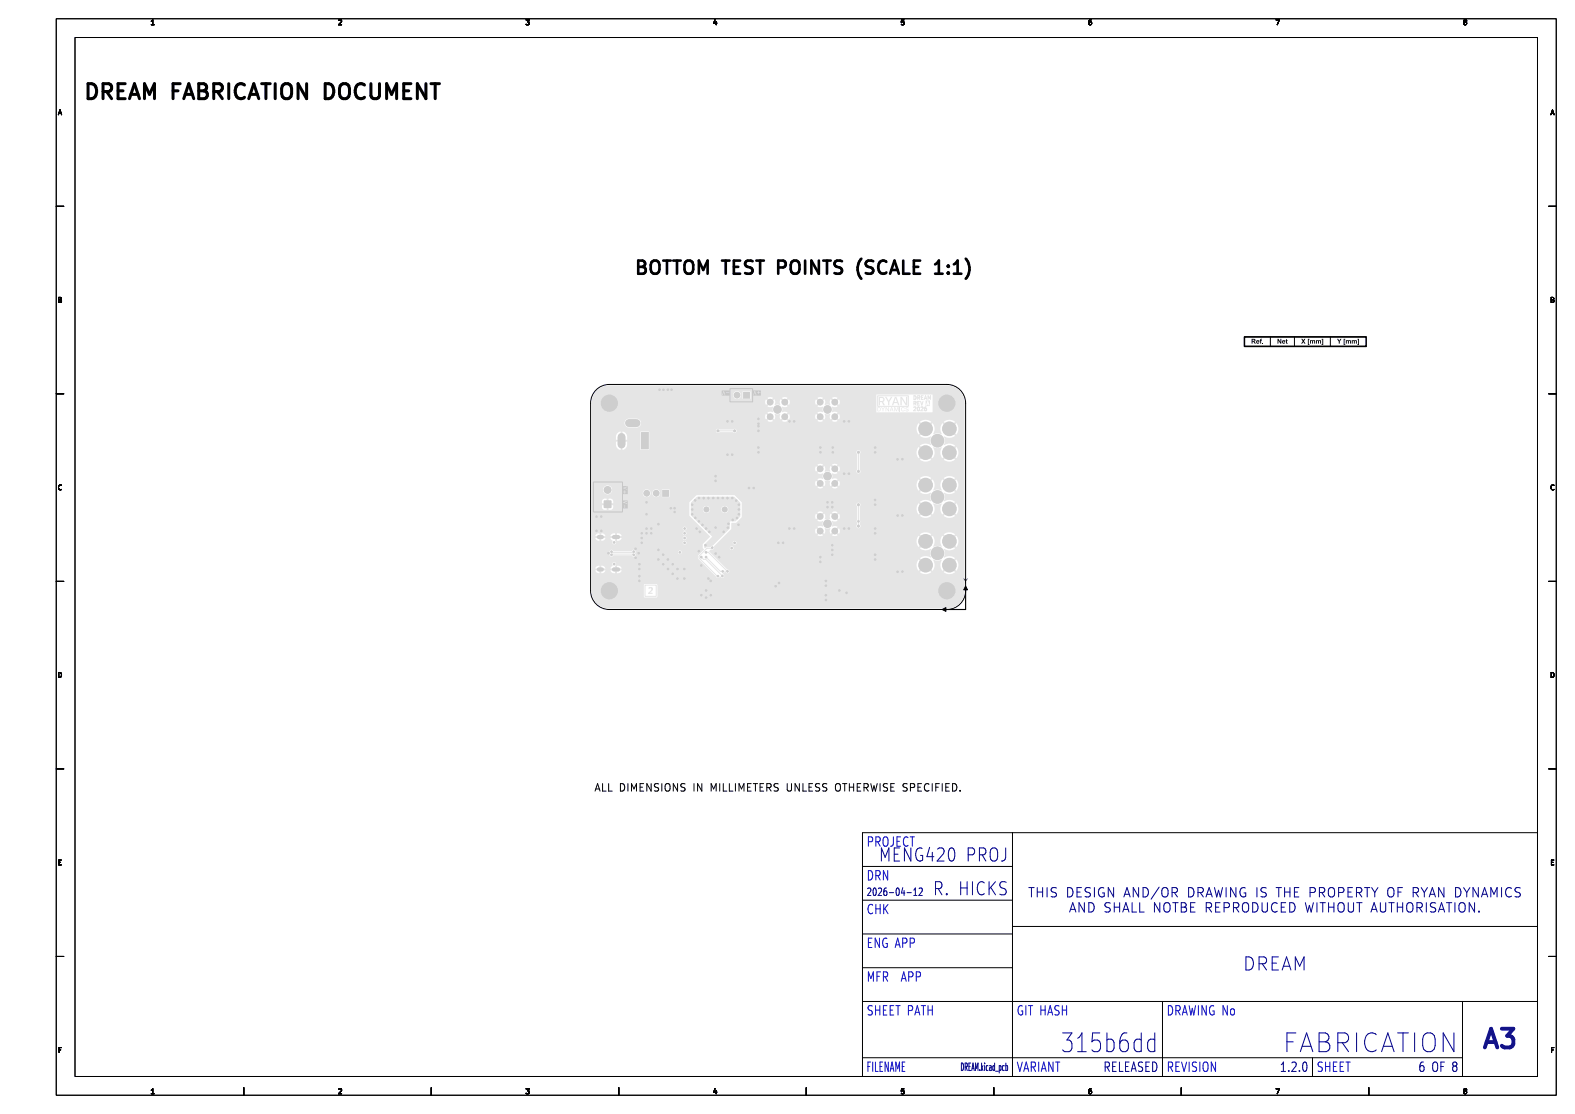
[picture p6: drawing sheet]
<svg xmlns="http://www.w3.org/2000/svg" width="420mm" height="297mm" viewBox="0 0 420 297" stroke-linecap="round" stroke-linejoin="round" font-family="sans-serif">
<defs><g id="words">
<g font-size="6.7" fill="#fff">
<text x="344.8" y="281">FABRICATION</text>
<text x="396" y="279.5">A3</text>
</g>
<g font-size="5.3" fill="#fff">
<text x="22" y="26.5">DREAM FABRICATION DOCUMENT</text>
<text x="286.5" y="281">315b6dd</text>
</g>
<g font-size="4.7" fill="#fff">
<text x="172.2" y="73.1">BOTTOM TEST POINTS (SCALE 1:1)</text>
<text x="333" y="258.8">DREAM</text>
</g>
<g font-size="4" fill="#fff">
<text x="240.1" y="230">MENG420 PROJ</text>
<text x="249.7" y="239">R. HICKS</text>
</g>
<text font-size="3.3" fill="#fff" x="231.6" y="241.3">THIS DESIGN AND/OR DRAWING IS THE PROPERTY OF RYAN DYNAMICSAND SHALL NOTBE REPRODUCED WITHOUT A</text>
<g font-size="2.7" fill="#fff">
<text x="161.7" y="211">ALL DIMENSIONS IN MILLIMETERS UNLESS OTHERWISE SPECIFIED.</text>
<text x="231" y="225.5">PROJECT</text>
<text x="231" y="234.5">DRN</text>
<text x="231" y="243.5">CHK</text>
<text x="231" y="252.5">ENG APP</text>
<text x="231" y="261.5">MFR APP</text>
<text x="231" y="270.5">SHEET PATH</text>
<text x="271" y="270.5">GIT HASH</text>
<text x="311" y="270.5">DRAWING No</text>
<text x="271" y="285.8">VARIANT</text>
<text x="296.1" y="285.8">RELEASED</text>
<text x="311" y="285.8">REVISION</text>
<text x="341" y="285.8">1.2.0</text>
<text x="351" y="285.8">SHEET</text>
<text x="379.4" y="285.8">6 OF 8</text>
</g>
<g font-size="2" fill="#fff">
<text x="231" y="239">2026-04-12</text>
<text x="231" y="285.8">FILENAME</text>
</g>
<g font-size="1.7" fill="#fff">
<text x="40" y="6.6">1</text>
<text x="90" y="6.6">2</text>
<text x="140" y="6.6">3</text>
<text x="190" y="6.6">4</text>
<text x="240" y="6.6">5</text>
<text x="290" y="6.6">6</text>
<text x="340" y="6.6">7</text>
<text x="390" y="6.6">8</text>
<text x="15.5" y="30.6">A</text>
<text x="413.5" y="30.6">A</text>
<text x="15.5" y="80.6">B</text>
<text x="413.5" y="80.6">B</text>
<text x="15.5" y="130.6">C</text>
<text x="413.5" y="130.6">C</text>
<text x="15.5" y="180.6">D</text>
<text x="413.5" y="180.6">D</text>
<text x="15.5" y="230.6">E</text>
<text x="413.5" y="230.6">E</text>
<text x="15.5" y="280.6">F</text>
<text x="413.5" y="280.6">F</text>
<text x="40" y="291.7">1</text>
<text x="90" y="291.7">2</text>
<text x="140" y="291.7">3</text>
<text x="190" y="291.7">4</text>
<text x="240" y="291.7">5</text>
<text x="290" y="291.7">6</text>
<text x="340" y="291.7">7</text>
<text x="390" y="291.7">8</text>
</g>
<text font-size="1.3" fill="#fff" x="256.9" y="285.5">DREAM.kicad_pcb</text>
</g></defs>
<path d="M159.3 103.7a5 5 0 0 1 3.2-1.2h90a5 5 0 0 1 5 5v50a5 5 0 0 1-5 5h-90a5 5 0 0 1-5-5v-50a5 5 0 0 1 1.8-3.8z" fill="none" stroke="#000" stroke-width=".27"/>
<g fill="#e5e5e5">
<path d="M240.4 108.7l.4-.2 .4 .2 .1 .2-.5-.2-.3 .3 .2 .5 .6-.2-.2 .3-.4 .1-.3-.2z" fill-rule="evenodd"/>
<path d="M235 108.5h.2l.3 .6 .3-.6h.2l-.5 .7v.5h-.1v-.5z" fill-rule="evenodd"/>
<path d="M238.5 108.5h.2l.3 1 .4-1h.2v1.2h-.2l.1-1-.4 1-.5-1v1h-.1z" fill-rule="evenodd"/>
</g>
<path d="M234 105.5h8.2v2.8h-8.2z" fill="none" stroke="#e5e5e5" stroke-width=".27"/>
<g fill="#e5e5e5">
<path d="M240.1 105.8h.4l1.1 1.8v-1.8h.3v2.3h-.4l-1.1-1.9 .1 1.9h-.4z" fill-rule="evenodd"/>
<path d="M234.3 105.8h1l.5 .3 .1 .4h-.4l-.2-.4h-.6v.8h.6l.2-.4h.4l-.4 .7 .5 .9h-.4l-.5-.9h-.4v.9h-.4z" fill-rule="evenodd"/>
<path d="M234 108.5l.8 .3 .1 .3-.4-.4h-.4v.8h.4l.4-.4-.3 .5-.6 .1z" fill-rule="evenodd"/>
<path d="M239.9 108.5h.2v1.2h-.2z" fill-rule="evenodd"/>
<path d="M237.7 108.5h.2l.2 .7h-.2l-.1-.5-.2 .5h.5l.2 .5-.3-.3h-.5l-.2 .3z" fill-rule="evenodd"/>
<path d="M241.6 108.6l.4-.1 .2 .2 .1 .1-.4-.1-.3 .1 .7 .4-.2 .4-.6-.1-.1-.1 .4 .1 .3-.1-.6-.4z" fill-rule="evenodd"/>
<path d="M236.1 108.5h.2l.6 1v-1h.2v1.2h-.2l-.6-1v1h-.2z" fill-rule="evenodd"/>
<path d="M238.6 105.8h.4l.5 1.4h-.3l-.4-1.1-.3 1.1h1l.4 .9h-.4l-.2-.6h-.9l-.2 .6h-.4z" fill-rule="evenodd"/>
<path d="M236 105.8h.4l.6 1.1 .6-1.1h.4l-.9 1.4v.9h-.3v-.9z" fill-rule="evenodd"/>
</g>
<path d="M243.7 105.5a.5 .5 0 0 1 .6 .5 .5 .5 0 0 1-.6 .5zM244.7 106h.5v-.4l-.5-.1v1M244.9 106l.4 .5M245.7 106h.3M246.2 105.5h-.5v1h.5M246.5 106.5l.3-1 .3 1M246.6 106.2h.4M247.5 106.5v-1l.3 .7 .3-.7v1" fill="none" stroke="#e5e5e5" stroke-width=".27"/>
<g fill="#e5e5e5">
<path d="M247.4 107.4l-.1 .2z"/>
<path d="M246.8 106.8h1.2v1.2l-.6-1.1-.5 1.1 .2 .1 .2-.3h.2l.2 .3 .3-.1v.3h-1.2z" fill-rule="evenodd"/>
</g>
<path d="M243.7 108.6l.3-.1 .2 .3-.6 .7h.6M243.7 107.5h.5v-.4l-.5-.1v1M244 107.5l.3 .5M244.7 107.5h.3M244.8 108.6l.1-.1a.46 .46 0 0 1 .3 .5 .46 .46 0 0 1-.5 .4zM245.2 107h-.5v1h.5M245.5 107l.3 1 .3-1M245.6 108.6l.3-.1 .2 .3-.6 .7h.6M247 108.5l-.4 .2-.1 .6 .2 .2 .3-.1v-.5l-.5 .2M172 156h3v3h-3z" fill="none" stroke="#e5e5e5" stroke-width=".27"/>
<path d="M173.1 156.8l.5-.1 .3 .4-.9 1.1h.9" fill="none" stroke="#e5e5e5" stroke-width=".3"/>
<g fill="#e5e5e5">
<path d="M176.7 130.7h1.7v1.6h-1.7z" fill-rule="evenodd"/>
<path d="M198.2 104.5h1.7v1.7h-1.7z" fill-rule="evenodd"/>
<path d="M161.1 133.5h1.8v1.9h-1.8z" fill-rule="evenodd"/>
<path d="M170.9 115.2h2v4.6h-2z" fill-rule="evenodd"/>
</g>
<g fill="#e5e5e5">
<circle cx="175" cy="131.5" r=".85"/>
<circle cx="172.4" cy="131.5" r=".85"/>
<circle cx="207.3" cy="109.2" r="1.1"/>
<circle cx="209.3" cy="107.2" r=".85"/>
<circle cx="209.3" cy="111.1" r=".85"/>
<circle cx="205.4" cy="107.2" r=".85"/>
<circle cx="205.4" cy="111.1" r=".85"/>
<circle cx="220.7" cy="126.9" r="1.1"/>
<circle cx="222.6" cy="125" r=".85"/>
<circle cx="222.6" cy="128.9" r=".85"/>
<circle cx="218.7" cy="125" r=".85"/>
<circle cx="218.7" cy="128.9" r=".85"/>
<circle cx="220.7" cy="139.6" r="1.1"/>
<circle cx="222.6" cy="137.7" r=".85"/>
<circle cx="222.6" cy="141.6" r=".85"/>
<circle cx="218.7" cy="137.7" r=".85"/>
<circle cx="218.7" cy="141.6" r=".85"/>
<circle cx="196.5" cy="105.3" r=".85"/>
<circle cx="252.5" cy="107.5" r="2.25"/>
<circle cx="250" cy="132.5" r="1.78"/>
<circle cx="253.2" cy="129.3" r="1.91"/>
<circle cx="253.2" cy="135.7" r="1.91"/>
<circle cx="246.8" cy="129.3" r="1.91"/>
<circle cx="246.8" cy="135.7" r="1.91"/>
<circle cx="252.5" cy="157.5" r="2.25"/>
<circle cx="162" cy="130.6" r="1"/>
</g>
<path d="M165.7 116.5v2M167.7 112.8h2" fill="none" stroke="#e5e5e5" stroke-width="2"/>
<g fill="#e5e5e5">
<circle cx="220.7" cy="109.2" r="1.1"/>
<circle cx="222.6" cy="107.2" r=".85"/>
<circle cx="222.6" cy="111.1" r=".85"/>
<circle cx="218.7" cy="107.2" r=".85"/>
<circle cx="218.7" cy="111.1" r=".85"/>
<circle cx="250" cy="117.5" r="1.78"/>
<circle cx="253.2" cy="114.3" r="1.91"/>
<circle cx="253.2" cy="120.7" r="1.91"/>
<circle cx="246.8" cy="114.3" r="1.91"/>
<circle cx="246.8" cy="120.7" r="1.91"/>
<circle cx="162.5" cy="107.5" r="2.25"/>
<circle cx="250" cy="147.5" r="1.78"/>
<circle cx="253.2" cy="144.3" r="1.91"/>
<circle cx="253.2" cy="150.7" r="1.91"/>
<circle cx="246.8" cy="144.3" r="1.91"/>
<circle cx="246.8" cy="150.7" r="1.91"/>
</g>
<path d="M159.7 151.8h.8M159.7 143.2h.8M163.7 151.8h1.1M163.7 143.2h1.1" fill="none" stroke="#e5e5e5" stroke-width="1"/>
<g fill="#e5e5e5">
<circle cx="162.5" cy="157.5" r="2.25"/>
<circle cx="188.4" cy="135.8" r=".75"/>
<circle cx="193.3" cy="135.8" r=".75"/>
<circle cx="186.4" cy="139" r=".3"/>
<circle cx="190.2" cy="132.8" r=".3"/>
<circle cx="233.4" cy="140.9" r=".3"/>
<circle cx="225.1" cy="126.3" r=".3"/>
<circle cx="196.9" cy="139.9" r=".3"/>
<circle cx="202.2" cy="120.6" r=".3"/>
<circle cx="233.4" cy="142.2" r=".3"/>
<circle cx="196.3" cy="133.5" r=".3"/>
<circle cx="175.6" cy="146.6" r=".3"/>
<circle cx="160.3" cy="141.5" r=".3"/>
<circle cx="188.1" cy="145.4" r=".3"/>
<circle cx="226.4" cy="126.3" r=".3"/>
<circle cx="188.9" cy="154.2" r=".3"/>
<circle cx="233.4" cy="120.6" r=".3"/>
<circle cx="179.1" cy="103.9" r=".3"/>
<circle cx="210.5" cy="112.3" r=".3"/>
<circle cx="180.7" cy="151.7" r=".3"/>
<circle cx="175.6" cy="139.8" r=".3"/>
<circle cx="173.7" cy="142.2" r=".3"/>
<circle cx="221.9" cy="145.4" r=".3"/>
<circle cx="220.2" cy="154.9" r=".3"/>
<circle cx="179.9" cy="135.5" r=".3"/>
<circle cx="226.4" cy="112.3" r=".3"/>
<circle cx="190.8" cy="128.2" r=".3"/>
<circle cx="201" cy="130.1" r=".3"/>
<circle cx="184.6" cy="134.6" r=".3"/>
<circle cx="188.9" cy="132.8" r=".3"/>
<circle cx="186.4" cy="132.8" r=".3"/>
<circle cx="159.1" cy="141.5" r=".3"/>
<circle cx="187" cy="158.7" r=".3"/>
<circle cx="185.7" cy="140.9" r=".3"/>
<circle cx="221.9" cy="133.9" r=".3"/>
<circle cx="189.2" cy="141.8" r=".3"/>
<circle cx="194" cy="132.8" r=".3"/>
<circle cx="194.2" cy="139.6" r=".3"/>
<circle cx="186.6" cy="141.8" r=".3"/>
<circle cx="197" cy="137.1" r=".3"/>
<circle cx="233.4" cy="133.3" r=".3"/>
<circle cx="169.5" cy="146.3" r=".3"/>
<circle cx="160.3" cy="137.7" r=".3"/>
<circle cx="202.2" cy="111.7" r=".3"/>
<circle cx="188.3" cy="140.9" r=".3"/>
<circle cx="225.1" cy="112.3" r=".3"/>
<circle cx="175.9" cy="103.9" r=".3"/>
<circle cx="185.4" cy="138.1" r=".3"/>
<circle cx="176.8" cy="150.4" r=".3"/>
<circle cx="187.3" cy="140" r=".3"/>
<circle cx="225.7" cy="158.1" r=".3"/>
<circle cx="184.6" cy="135.8" r=".3"/>
<circle cx="233.4" cy="147.9" r=".3"/>
<circle cx="178.1" cy="151.7" r=".3"/>
<circle cx="197" cy="134.6" r=".3"/>
<circle cx="185.4" cy="133.4" r=".3"/>
<circle cx="188.3" cy="159.3" r=".3"/>
<circle cx="202.2" cy="119.3" r=".3"/>
<circle cx="194.1" cy="140.7" r=".3"/>
<circle cx="211.8" cy="112.3" r=".3"/>
<circle cx="187.6" cy="132.8" r=".3"/>
<circle cx="195.3" cy="132.8" r=".3"/>
<circle cx="172.4" cy="133.9" r=".3"/>
<circle cx="222.1" cy="119.3" r=".3"/>
<circle cx="208.8" cy="144.7" r=".3"/>
<circle cx="178.1" cy="149.2" r=".3"/>
<circle cx="172.4" cy="137.1" r=".3"/>
<circle cx="222.1" cy="120.6" r=".3"/>
<circle cx="190.8" cy="140.7" r=".3"/>
<circle cx="221.9" cy="147.9" r=".3"/>
<circle cx="191.4" cy="132.8" r=".3"/>
<circle cx="226.4" cy="140.9" r=".3"/>
<circle cx="202.2" cy="114.9" r=".3"/>
<circle cx="192.7" cy="132.8" r=".3"/>
<circle cx="240.6" cy="122.4" r=".3"/>
<circle cx="220.7" cy="135.2" r=".3"/>
<circle cx="233.4" cy="119.3" r=".3"/>
<circle cx="206.8" cy="156.3" r=".3"/>
<circle cx="239.4" cy="137.5" r=".3"/>
<circle cx="190.8" cy="147.6" r=".3"/>
<circle cx="220.2" cy="156.2" r=".3"/>
<circle cx="210.5" cy="140.9" r=".3"/>
<circle cx="202.2" cy="113.6" r=".3"/>
<circle cx="190.8" cy="126.9" r=".3"/>
<circle cx="179.9" cy="136.5" r=".3"/>
<circle cx="189.5" cy="158.7" r=".3"/>
<circle cx="239.4" cy="152.4" r=".3"/>
<circle cx="187" cy="150.8" r=".3"/>
<circle cx="220.2" cy="160" r=".3"/>
<circle cx="170.3" cy="147.5" r=".3"/>
<circle cx="176.9" cy="103.9" r=".3"/>
<circle cx="186.4" cy="146.9" r=".3"/>
<circle cx="240.6" cy="137.4" r=".3"/>
<circle cx="218.8" cy="120.6" r=".3"/>
<circle cx="172.4" cy="142.2" r=".3"/>
<circle cx="170.5" cy="151.7" r=".3"/>
<circle cx="223.8" cy="157.4" r=".3"/>
<circle cx="159.1" cy="137.7" r=".3"/>
<circle cx="196.5" cy="138.1" r=".3"/>
<circle cx="189.5" cy="154.9" r=".3"/>
<circle cx="220.2" cy="158.7" r=".3"/>
<circle cx="170.5" cy="153.6" r=".3"/>
<circle cx="171.1" cy="143.5" r=".3"/>
<circle cx="193" cy="141.8" r=".3"/>
<circle cx="176.8" cy="147.9" r=".3"/>
<circle cx="199.7" cy="130.1" r=".3"/>
<circle cx="171.1" cy="144.7" r=".3"/>
<circle cx="188.3" cy="157.4" r=".3"/>
<circle cx="218.8" cy="119.3" r=".3"/>
<circle cx="207.5" cy="144.7" r=".3"/>
<circle cx="195.4" cy="138.6" r=".3"/>
<circle cx="179.4" cy="150.4" r=".3"/>
<circle cx="221.9" cy="135.2" r=".3"/>
<circle cx="172.4" cy="140.9" r=".3"/>
<circle cx="240.6" cy="152.4" r=".3"/>
<circle cx="220.7" cy="133.9" r=".3"/>
<circle cx="207.7" cy="155.4" r=".3"/>
<circle cx="170.5" cy="150.4" r=".3"/>
<circle cx="191.8" cy="148.5" r=".3"/>
<circle cx="225.1" cy="140.9" r=".3"/>
<circle cx="179.4" cy="153" r=".3"/>
<circle cx="195.3" cy="121.2" r=".3"/>
<circle cx="202.2" cy="113" r=".3"/>
<circle cx="170.5" cy="154.9" r=".3"/>
<circle cx="239.4" cy="122.5" r=".3"/>
<circle cx="171.1" cy="142.2" r=".3"/>
<circle cx="211.8" cy="140.9" r=".3"/>
<circle cx="182.5" cy="151.7" r=".3"/>
<circle cx="194" cy="112.3" r=".3"/>
<circle cx="175.6" cy="149.2" r=".3"/>
<circle cx="195.3" cy="112.3" r=".3"/>
<circle cx="178.9" cy="135.5" r=".3"/>
<circle cx="178.1" cy="103.9" r=".3"/>
<circle cx="162.2" cy="147.5" r=".3"/>
<circle cx="233.4" cy="149.2" r=".3"/>
<circle cx="169.5" cy="148.7" r=".3"/>
<circle cx="194" cy="121.2" r=".3"/>
<circle cx="180.7" cy="154.2" r=".3"/>
<circle cx="233.4" cy="134.6" r=".3"/>
<circle cx="218.8" cy="148.5" r=".3"/>
<circle cx="218.8" cy="149.8" r=".3"/>
<circle cx="182.5" cy="154.2" r=".3"/>
<circle cx="173.7" cy="140.9" r=".3"/>
<circle cx="221.9" cy="146.6" r=".3"/>
<circle cx="184.6" cy="137.1" r=".3"/>
<circle cx="197" cy="135.8" r=".3"/>
<circle cx="189.9" cy="146" r=".3"/>
<circle cx="191.4" cy="153.6" r=".3"/>
<circle cx="163.1" cy="147.1" r=".3"/>
<circle cx="169" cy="147.1" r=".3"/>
<circle cx="163.1" cy="147.9" r=".3"/>
<circle cx="169" cy="147.9" r=".3"/>
<circle cx="192.6" cy="153.6" r=".3"/>
<circle cx="187" cy="148.5" r=".3"/>
<circle cx="188.3" cy="147.3" r=".3"/>
<circle cx="194" cy="152.3" r=".3"/>
<circle cx="195.9" cy="114.9" r=".35"/>
<circle cx="191.4" cy="114.9" r=".35"/>
<circle cx="228.9" cy="134.6" r=".35"/>
<circle cx="228.9" cy="120.6" r=".35"/>
<circle cx="228.9" cy="125.7" r=".35"/>
<circle cx="228.9" cy="140.3" r=".35"/>
<circle cx="228.9" cy="139" r=".3"/>
<circle cx="188.3" cy="148.5" r=".3"/>
<circle cx="192.7" cy="152.3" r=".3"/>
<circle cx="182.6" cy="143.5" r=".3"/>
<circle cx="182.6" cy="142.2" r=".3"/>
<circle cx="182.6" cy="140.9" r=".3"/>
<circle cx="181.3" cy="147.3" r=".3"/>
<circle cx="182.6" cy="144.7" r=".3"/>
<circle cx="195.1" cy="146.1" r=".3"/>
<circle cx="195.9" cy="144.7" r=".3"/>
</g>
<path d="M163.1 147.1l.2 .2h5.5l.2-.2M163.1 147.9l.2-.2h5.5l.2 .2M187 148.5l.6 .6h.6l4.4 4.5M188.3 147.3h.6l5.1 5M188.3 148.5l3.8 3.8h.6M189.9 146l-.1 .2h-1.3l-2.1 2.1v.5l4.8 4.8h.2" fill="none" stroke="#e5e5e5" stroke-width=".27"/>
<path d="M191.4 114.9h4.5M228.9 120.6v5.1M228.9 134.6v5.7" fill="none" stroke="#e5e5e5" stroke-width=".3"/>
<g fill="#e5e5e5">
<path d="M185.8 132.4h9.9l1.7 1.6v1.7h-3.2a.95 .95 0 0 0-.9-.8 .95 .95 0 0 0-1 .8h-3a.96 .96 0 0 0-1.4-.7 .96 .96 0 0 0 0 1.6 .96 .96 0 0 0 1.4-.7v-.2h3a.95 .95 0 0 0 1 1.1 .95 .95 0 0 0 .9-1.1h3.2v2.1l-1.2 1.2-1.6 .1v1.8l-4.5 4.6-.7 .4h-1l-.4 .3-.2-.3v-.7l2.1-2.1-5.7-5.7v-3.3z" fill-rule="evenodd"/>
<path d="M159.1 104.1a4.7 4.7 0 0 1 3.4-1.3h90.4a4.7 4.7 0 0 1 3.3 1.7h-56.1l-.2-.2h-1.7l-.2 .1v.8h-.4a1.06 1.06 0 0 0-1.6-.7 1.06 1.06 0 0 0 0 1.7 1.06 1.06 0 0 0 1.6-.7v-.3h.4l.1 1.2h1.9l.1-1.9h56.1l.4 .7h-22.9v1.9h-9.7l-.3-.6-.6 .6-.4-.4 .7-.6a1.33 1.33 0 0 0-1.6 0l.7 .6-.4 .4-.6-.6-.2 .6v.9h-1.4l.2-.9-.3-.6-.6 .6-.4-.4 .7-.6a1.33 1.33 0 0 0-1.5 0l.6 .6-.4 .4-.6-.6-.2 .6h-6.8l-.2-.6-.6 .6-.4-.4 .6-.6a1.34 1.34 0 0 0-1.5 0l.6 .6-.3 .4-.6-.6-.3 .6 .1 .9h-1.4l.1-.9-.2-.6-.6 .6-.4-.4 .6-.6a1.33 1.33 0 0 0-1.5 0l.7 .6-.4 .4-.7-.6a1.34 1.34 0 0 0 .1 1.5l.6-.7 .4 .4-.7 .6 .7 .3 .8-.1-.1 .8 .2 .5-.1 .1-.8-.1-.7 .2 .7 .6-.4 .4-.7-.6a1.34 1.34 0 0 0 .1 1.5l.6-.7 .4 .4-.6 .7a1.34 1.34 0 0 0 1.4-.1l-.6-.6 .4-.4 .6 .7 .2-.7-.1-.9 .8 .2 .5-.2 .2 .1-.2 .8 .3 .7 .6-.7 .3 .4-.5 .7a1.34 1.34 0 0 0 1.4-.1l-.6-.6 .4-.4 .6 .6a1.35 1.35 0 0 0 0-1.5l-.6 .7-.4-.4 .6-.6-.6-.2-.9 .1v-1.4l.9 .1 .6-.2-.6-.7 .4-.4 .6 .7 .2-.9h6.8l.2 .9 .6-.7 .4 .4-.6 .6 .6 .3 .9-.1v1.3h-.9l-.6 .2 .6 .6-.4 .4-.6-.7a1.34 1.34 0 0 0 0 1.6l.6-.7 .4 .4-.6 .7a1.34 1.34 0 0 0 1.5-.1l-.7-.6 .4-.4 .6 .7 .3-.7-.1-.9 1.4 .1-.1 .8 .2 .7 .6-.7 .4 .4-.7 .6a1.33 1.33 0 0 0 1.6 0l-.7-.6 .4-.4 .7 .6a1.34 1.34 0 0 0-.1-1.5l-.6 .7-.4-.4 .7-.6-.7-.2-.9 .1v-1.4l.9 .1 .6-.2-.6-.7 .4-.4 .6 .7 .3-.9h9.7v2.8h15v-4.7h7.9l.6 1.9v7.1h-1.6l-.6-1.4-1.1 1.2-.4-.4 1.2-1.1a2.4 2.4 0 0 0-3.1 0l1.2 1.1-.3 .4-1.2-1.2-.1 .1a2.91 2.91 0 0 0-.1 2.9 3 3 0 0 0-2.2-.1v-.1a2.39 2.39 0 0 0-.2-2.8l-1.2 1.2-.4-.4 1.2-1.1-.1-.1a2.4 2.4 0 0 0-2.9 .1l.2 .2h-74.6l-.2-.7-.5-.3-2.6-.1a1.2 1.2 0 0 0-1.1 1.2 1.2 1.2 0 0 0 1.1 1.2l2.6-.1 .6-.5 .1-.7h74.6l1 .9-.4 .4-1.2-1.2a2.37 2.37 0 0 0-.4 2h-48.1l-.4-.5-.6 .2h-3.5a.56 .56 0 0 0-.8-.1 .56 .56 0 0 0-.1 .8h-17.9l-.1-.2h-2.1l-.2 .2v1.2h-3.5a1.49 1.49 0 0 0-1.2-1.4v1.1h-.5l-.1-1.1a1.5 1.5 0 0 0-1.2 1.4v.9h1v.5h-1l.1 1.1a1.49 1.49 0 0 0 1.2 1.1v-1.1h.5l.1 1.1a1.51 1.51 0 0 0 1.1-1.4v-.8h-1v-.5h1v-.9h3.5l.1 3.4 2.2 .1 .1-4.7h17.9l.5 .2 .4-.2h3.5a.57 .57 0 0 0 .7 .2 .57 .57 0 0 0 .3-.6h48.1l.4 1 1.2-1.1 .4 .3-1.2 1.2 .1 .1a2.92 2.92 0 0 0 2.9 .1v.1a2.72 2.72 0 0 0-.1 2.1h-.1a2.39 2.39 0 0 0-2.8 .2l1.2 1.2-.4 .3-1.2-1.1-.5 1.3h-14.9a.57 .57 0 0 0-.9-.4 .57 .57 0 0 0 0 1v3.8h-4.6l-.3-.7-.6 .7-.4-.4 .6-.7a1.34 1.34 0 0 0-1.5 .1l.7 .6-.4 .4-.6-.7-.2 .7v.9l-1.4-.1 .2-.8-.3-.7-.6 .7-.4-.4 .7-.6a1.34 1.34 0 0 0-1.5 0l.6 .6-.4 .4-.6-.6a1.35 1.35 0 0 0 0 1.5l.6-.7 .4 .4-.6 .6 .6 .2 .9-.1-.1 .8 .1 .5-.1 .2-.8-.2-.6 .3 .6 .6-.4 .4-.6-.6a1.34 1.34 0 0 0 0 1.4l.6-.6 .4 .4-.6 .6a1.34 1.34 0 0 0 1.5 0l-.7-.6 .4-.4 .6 .6 .3-.6-.1-.9h1.4l-.1 .9 .2 .6 .6-.6 .4 .4-.7 .6a1.33 1.33 0 0 0 1.6 0l-.7-.6 .4-.4 .7 .6a1.34 1.34 0 0 0-.1-1.5l-.6 .7-.4-.4 .7-.6-.7-.3-.9 .1 .1-1.4 .8 .1 .7-.2-.7-.6 .4-.4 .6 .7 .3-.9h4.6v.3a.57 .57 0 0 0-.1 .9 .57 .57 0 0 0 .9-.1 .57 .57 0 0 0-.1-.8v-4.1l.2-.6h14.9l.1 .8 .4 .9 1.2-1.2 .4 .4-1.2 1.1 .1 .1a2.4 2.4 0 0 0 2.9-.1l-1.2-1.1 .4-.4 1.2 1.2 .1-.1a2.91 2.91 0 0 0 .1-2.9h.1a2.73 2.73 0 0 0 2.1 .1v.1a2.39 2.39 0 0 0 .2 2.8l1.2-1.2 .3 .4-1.2 1.1 .2 .1a2.4 2.4 0 0 0 2.9-.1l-1.2-1.1 .4-.4 1.1 1.2 .1-.1a2.4 2.4 0 0 0-.1-2.9l-1.1 1.1-.4-.3 1.2-1.2-.1-.1a2.92 2.92 0 0 0-2.9-.1l.1-.2a2.28 2.28 0 0 0-.1-2h.3a2.4 2.4 0 0 0 2.7-.2l-1.2-1.2 .4-.3 1.1 1.1 .5-.8 .1-.8h1.6v15h-1.6l-.6-1.4-1.1 1.2-.4-.4 1.2-1.1a2.4 2.4 0 0 0-3.1 0l1.2 1.1-.3 .4-1.2-1.2-.1 .1a2.91 2.91 0 0 0-.1 2.9 3 3 0 0 0-2.2-.1v-.1a2.39 2.39 0 0 0-.2-2.8l-1.2 1.2-.4-.4 1.2-1.1-.1-.1a2.4 2.4 0 0 0-2.9 .1l1.2 1.1-.4 .4-1.2-1.2-.5 1.4 .4 1.4h-66.2l-.2-.2h-1.7l-.2 .2v.8h-.5a1.06 1.06 0 0 0-1-1 1.06 1.06 0 0 0-1.1 1h-.4v-.2a1.05 1.05 0 0 0-1.5-.7h-8.8v-.2a1.2 1.2 0 0 0-2-.6 1.2 1.2 0 0 0 .4 2 1.2 1.2 0 0 0 1.6-1.2l8.8 .1a1.05 1.05 0 0 0-.1 1.8 1.05 1.05 0 0 0 1.6-1h.4v.2a1.06 1.06 0 0 0 1.2 1 1.06 1.06 0 0 0 .9-1.2h.5l.1 1.1 1.8 .1 .2-.2v-1.8h66.2l.1 .2 1.2-1.1 .4 .3-1.2 1.2a2.78 2.78 0 0 0 3 .2 2.77 2.77 0 0 0-.1 2.2h-.1a2.39 2.39 0 0 0-2.8 .2l.1 .1h-47.6l-1.9-1.9h-10.2l-1.6 1.6h-20.6l-.3-.5-.4-.2h-.5v1h-.5v-1l-.9 .1-.4 .5v.7h1v.5h-1l.1 .8 .6 .4h.6v-1h.5v1l.9-.1 .3-.5v-.6h-1v-.5h1v-.6h20.6l-.3 .3v3.6l3.4 3.3-4.2-.1a.51 .51 0 0 0-.8-.1 .51 .51 0 0 0 .2 .8 .51 .51 0 0 0 .7-.6h4.1l1.3 1.3-5.5-.1a.51 .51 0 0 0-.8-.2 .51 .51 0 0 0 .2 .9 .51 .51 0 0 0 .7-.6h5.4l.8 .8h-23.5l-.3-.5-.6-.2h-.4v.7h-.5v-.7a1.05 1.05 0 0 0-1.3 .7h-1.2l-.4-.5-.5-.2h-.3v.7h-.5v-.7a1.01 1.01 0 0 0-1.1 .7h.8v.5h-.8l.4 .6 .7 .2v-.7h.5v.7a1.01 1.01 0 0 0 1.2-.8h-.8l.1-.2-.1-.3h2.9l-.2 .2 .2 .3h-.9l.6 .7a.58 .58 0 0 0 .1 .8 .58 .58 0 0 0 .9-.1l-.3-1.3h.5v.7a1.05 1.05 0 0 0 1.3-.8h-.8l.1-.2-.1-.3h24.3l.1 .2-.3 .3-6.1-.1a.51 .51 0 0 0-.8-.2 .51 .51 0 0 0 .2 .9 .51 .51 0 0 0 .7-.6h6l-1.3 1.3-4.8-.2a.51 .51 0 0 0-.8-.1 .51 .51 0 0 0 .2 .8 .51 .51 0 0 0 .7-.5h4.7l-.4 .4v1l.3 .4-.6 .7h-5.3l-.4-.4-.5 .2h-11.4l-.4-.4-.7 .4h-4.8a.59 .59 0 0 0-.8-.3 .59 .59 0 0 0-.1 .9 .54 .54 0 0 0 .2 .8 .54 .54 0 0 0 .7-.4l4.9 .1a.56 .56 0 0 0 .9 .2 .56 .56 0 0 0 0-.9l.1-.4h11.4a.5 .5 0 0 0 .3 .8 .5 .5 0 0 0 .6-.6h5.3l-1 1v.7l2.7 2.7h-23l-.3-.6-.6-.2h-.4v.7h-.5v-.6a.57 .57 0 0 0 .2-.8 .57 .57 0 0 0-.9-.1 .57 .57 0 0 0 .1 .9l-.7 .7h-1.2a1.01 1.01 0 0 0-1.2-.8v.7h-.5v-.7l-.7 .2-.4 .6h.8v.5h-.8a1.01 1.01 0 0 0 1.1 .7v-.7h.5v.7l.7-.1 .4-.4 .1-.2h-.8l.1-.2-.1-.3h2.9l-.2 .2 .2 .3h-.9a1.05 1.05 0 0 0 1.3 .7v-.7h.5v.7h.6l.5-.3 .2-.4h-.8l.1-.2-.1-.3h23.8l2.2 2.2a.68 .68 0 0 0 1.1-.1h.1a.55 .55 0 0 0 .9 .1 .55 .55 0 0 0-.4-.9l.7-.7a.53 .53 0 0 0 .5 .7 .53 .53 0 0 0 .6-.6 .53 .53 0 0 0-.6-.5l-4.8-4.7 .4-.6a.62 .62 0 0 0 .7-.1 .62 .62 0 0 0 .2-.6l4.6-4.8v-1.5l1.3-.1 1.5-1.5v-4h47.6l1.1 1.1-.4 .3-1.2-1.1-.2 .3h-15.2l-.1-.2a.57 .57 0 0 0-.8-.2 .57 .57 0 0 0 0 .9v2.6h-4.6l-.3-.7-.6 .7-.4-.4 .6-.7a1.34 1.34 0 0 0-1.5 .1l.7 .6-.4 .4-.6-.7-.2 .7v.9l-1.4-.1 .2-.8-.3-.7-.6 .7-.4-.4 .7-.6a1.34 1.34 0 0 0-1.5 0l.6 .6-.4 .4-.6-.6a1.35 1.35 0 0 0 0 1.5l.6-.7 .4 .4-.6 .6 .6 .2h.9v1.4l-.9-.2-.6 .3 .6 .6-.4 .4-.6-.7a1.33 1.33 0 0 0 0 1.5l.6-.6 .4 .4-.6 .6a1.34 1.34 0 0 0 1.5 0l-.7-.6 .4-.4 .6 .6 .3-.6-.1-.9h1.4l-.1 .9 .2 .6 .6-.6 .4 .4-.7 .6a1.33 1.33 0 0 0 1.6 0l-.7-.6 .4-.4 .7 .6a1.34 1.34 0 0 0-.1-1.5l-.6 .7-.4-.4 .7-.6-.7-.3-.9 .1v-1.3h.9l.6-.2-.6-.6 .4-.4 .6 .7 .3-.9h4.6l-.2 1.3 .2 .9a.57 .57 0 0 0-.1 .9 .57 .57 0 0 0 .9-.1 .57 .57 0 0 0-.1-.8l.1-.7-.1-4.1 .2-.5h15.2a2.39 2.39 0 0 0 .2 2.7l1.2-1.2 .4 .4-1.2 1.1 .1 .1a2.4 2.4 0 0 0 2.9-.1l-1.2-1.1 .4-.4 1.2 1.2 .1-.1a2.91 2.91 0 0 0 .1-2.9h.1a2.73 2.73 0 0 0 2.1 .1v.1a2.39 2.39 0 0 0 .2 2.8l1.2-1.2 .3 .4-1.2 1.1 .2 .1a2.4 2.4 0 0 0 2.9-.1l-1.2-1.1 .4-.4 1.1 1.2 .1-.1a2.4 2.4 0 0 0-.1-2.9l-1.1 1.1-.4-.3 1.2-1.2-.1-.1a2.92 2.92 0 0 0-2.9-.1v-.1a2.72 2.72 0 0 0 .1-2.1h.1a2.39 2.39 0 0 0 2.8-.2l-1.2-1.2 .4-.3 1.1 1.1 .5-.8 .1-.8h1.6v15h-1.6l-.6-1.4-1.1 1.2-.4-.4 1.2-1.1a2.39 2.39 0 0 0-3.1 0l1.2 1.1-.3 .4-1.2-1.2-.1 .1a2.91 2.91 0 0 0-.1 2.9 3 3 0 0 0-2.2-.1v-.1a2.39 2.39 0 0 0-.2-2.8l-1.2 1.2-.4-.4 1.2-1.1-.1-.1a2.4 2.4 0 0 0-2.9 .1l1.2 1.1-.4 .4-1.2-1.2-.4 .9-.1 1h-48a.5 .5 0 0 0-.8-.4 .5 .5 0 0 0 0 .8 .5 .5 0 0 0 .8-.3l48-.1 .5 1.1 1.2-1.1 .4 .3-1.1 1.1h-49.8a.5 .5 0 0 0-.8-.4 .5 .5 0 0 0 0 .9 .5 .5 0 0 0 .8-.4l49.8-.1v.2a2.91 2.91 0 0 0 2.9 .1v.1a2.72 2.72 0 0 0-.1 2.1h-.1a2.39 2.39 0 0 0-2.8 .2l1.2 1.2-.4 .3-1.2-1.1-.1 .1a2.4 2.4 0 0 0 .1 2.9l1.2-1.2 .4 .4-1.2 1.1 .1 .1a2.4 2.4 0 0 0 2.9-.1l-1.2-1.1 .4-.4 1.2 1.2 .1-.1a2.91 2.91 0 0 0 .1-2.9h.1a2.73 2.73 0 0 0 2.1 .1v.1a2.39 2.39 0 0 0 .2 2.8l1.2-1.2 .3 .4-1.2 1.1 .2 .1a2.4 2.4 0 0 0 2.9-.1l-1.2-1.1 .4-.4 1.1 1.2 .1-.1a2.4 2.4 0 0 0-.1-2.9l-1.1 1.1-.4-.3 1.2-1.2-.1-.1a2.92 2.92 0 0 0-2.9-.1v-.1a2.73 2.73 0 0 0 .1-2.1h.1a2.39 2.39 0 0 0 2.8-.2l-1.2-1.2 .4-.3 1.1 1.1 .5-.8 .1-.8h1.6v11.8h-81.9l-.3-.3h-3.1l-.2 .3v3l.2 .3 3.3-.1 .1-3.2h81.9v1.9a4.7 4.7 0 0 1-4.7 4.3h-90.4a4.8 4.8 0 0 1-4.4-4.7v-50.1a4.7 4.7 0 0 1 1.4-3.3z" fill-rule="evenodd"/>
</g>
<g fill="#fff">
<circle cx="186.4" cy="139" r=".15"/>
<circle cx="190.2" cy="132.8" r=".15"/>
<circle cx="233.4" cy="140.9" r=".15"/>
<circle cx="225.1" cy="126.3" r=".15"/>
<circle cx="196.9" cy="139.9" r=".15"/>
<circle cx="202.2" cy="120.6" r=".15"/>
<circle cx="233.4" cy="142.2" r=".15"/>
<circle cx="196.3" cy="133.5" r=".15"/>
<circle cx="175.6" cy="146.6" r=".15"/>
<circle cx="160.3" cy="141.5" r=".15"/>
<circle cx="188.1" cy="145.4" r=".15"/>
<circle cx="226.4" cy="126.3" r=".15"/>
<circle cx="188.9" cy="154.2" r=".15"/>
<circle cx="233.4" cy="120.6" r=".15"/>
<circle cx="179.1" cy="103.9" r=".15"/>
<circle cx="210.5" cy="112.3" r=".15"/>
<circle cx="180.7" cy="151.7" r=".15"/>
<circle cx="175.6" cy="139.7" r=".15"/>
<circle cx="173.7" cy="142.2" r=".15"/>
<circle cx="221.9" cy="145.4" r=".15"/>
<circle cx="220.2" cy="154.9" r=".15"/>
<circle cx="179.9" cy="135.5" r=".15"/>
<circle cx="226.4" cy="112.3" r=".15"/>
<circle cx="190.8" cy="128.2" r=".15"/>
<circle cx="201" cy="130.1" r=".15"/>
<circle cx="184.6" cy="134.6" r=".15"/>
<circle cx="188.9" cy="132.8" r=".15"/>
<circle cx="186.4" cy="132.8" r=".15"/>
<circle cx="159.1" cy="141.5" r=".15"/>
<circle cx="187" cy="158.7" r=".15"/>
<circle cx="185.7" cy="140.9" r=".15"/>
<circle cx="221.9" cy="133.9" r=".15"/>
<circle cx="189.2" cy="141.8" r=".15"/>
<circle cx="194" cy="132.8" r=".15"/>
<circle cx="194.2" cy="139.6" r=".15"/>
<circle cx="186.6" cy="141.8" r=".15"/>
<circle cx="197" cy="137.1" r=".15"/>
<circle cx="233.4" cy="133.3" r=".15"/>
<circle cx="169.5" cy="146.3" r=".15"/>
<circle cx="160.3" cy="137.7" r=".15"/>
<circle cx="202.2" cy="111.7" r=".15"/>
<circle cx="188.3" cy="140.9" r=".15"/>
<circle cx="225.1" cy="112.3" r=".15"/>
<circle cx="175.9" cy="103.9" r=".15"/>
<circle cx="185.4" cy="138.1" r=".15"/>
<circle cx="176.8" cy="150.4" r=".15"/>
<circle cx="187.3" cy="140" r=".15"/>
<circle cx="225.7" cy="158.1" r=".15"/>
<circle cx="184.6" cy="135.8" r=".15"/>
<circle cx="233.4" cy="147.9" r=".15"/>
<circle cx="178.1" cy="151.7" r=".15"/>
<circle cx="197" cy="134.6" r=".15"/>
<circle cx="185.4" cy="133.4" r=".15"/>
<circle cx="188.3" cy="159.3" r=".15"/>
<circle cx="202.2" cy="119.3" r=".15"/>
<circle cx="194.1" cy="140.7" r=".15"/>
<circle cx="211.8" cy="112.3" r=".15"/>
<circle cx="187.6" cy="132.8" r=".15"/>
<circle cx="195.3" cy="132.8" r=".15"/>
<circle cx="172.4" cy="133.9" r=".15"/>
<circle cx="222.1" cy="119.3" r=".15"/>
<circle cx="208.8" cy="144.7" r=".15"/>
<circle cx="178.1" cy="149.2" r=".15"/>
<circle cx="172.4" cy="137.1" r=".15"/>
<circle cx="222.1" cy="120.6" r=".15"/>
<circle cx="190.8" cy="140.7" r=".15"/>
<circle cx="221.9" cy="147.9" r=".15"/>
<circle cx="191.4" cy="132.8" r=".15"/>
<circle cx="226.4" cy="140.9" r=".15"/>
<circle cx="202.2" cy="114.9" r=".15"/>
<circle cx="192.7" cy="132.8" r=".15"/>
<circle cx="240.6" cy="122.4" r=".15"/>
<circle cx="220.7" cy="135.2" r=".15"/>
<circle cx="233.4" cy="119.3" r=".15"/>
<circle cx="206.8" cy="156.3" r=".15"/>
<circle cx="239.4" cy="137.5" r=".15"/>
<circle cx="190.8" cy="147.6" r=".15"/>
<circle cx="220.2" cy="156.1" r=".15"/>
<circle cx="210.5" cy="140.9" r=".15"/>
<circle cx="202.2" cy="113.6" r=".15"/>
<circle cx="190.8" cy="126.9" r=".15"/>
<circle cx="179.9" cy="136.5" r=".15"/>
<circle cx="189.5" cy="158.7" r=".15"/>
<circle cx="239.4" cy="152.4" r=".15"/>
<circle cx="187" cy="150.8" r=".15"/>
<circle cx="220.2" cy="160" r=".15"/>
<circle cx="170.3" cy="147.5" r=".15"/>
<circle cx="176.9" cy="103.9" r=".15"/>
<circle cx="186.4" cy="146.9" r=".15"/>
<circle cx="240.6" cy="137.4" r=".15"/>
<circle cx="218.8" cy="120.6" r=".15"/>
<circle cx="172.4" cy="142.2" r=".15"/>
<circle cx="170.5" cy="151.7" r=".15"/>
<circle cx="223.8" cy="157.4" r=".15"/>
<circle cx="159.1" cy="137.7" r=".15"/>
<circle cx="196.5" cy="138.1" r=".15"/>
<circle cx="189.5" cy="154.9" r=".15"/>
<circle cx="220.2" cy="158.7" r=".15"/>
<circle cx="170.5" cy="153.6" r=".15"/>
<circle cx="171.1" cy="143.4" r=".15"/>
<circle cx="193" cy="141.8" r=".15"/>
<circle cx="176.8" cy="147.9" r=".15"/>
<circle cx="199.7" cy="130.1" r=".15"/>
<circle cx="171.1" cy="144.7" r=".15"/>
<circle cx="188.3" cy="157.4" r=".15"/>
<circle cx="218.8" cy="119.3" r=".15"/>
<circle cx="207.5" cy="144.7" r=".15"/>
<circle cx="195.4" cy="138.6" r=".15"/>
<circle cx="179.4" cy="150.4" r=".15"/>
<circle cx="221.9" cy="135.2" r=".15"/>
<circle cx="172.4" cy="140.9" r=".15"/>
<circle cx="240.6" cy="152.4" r=".15"/>
<circle cx="220.7" cy="133.9" r=".15"/>
<circle cx="207.7" cy="155.4" r=".15"/>
<circle cx="170.5" cy="150.4" r=".15"/>
<circle cx="191.8" cy="148.5" r=".15"/>
<circle cx="225.1" cy="140.9" r=".15"/>
<circle cx="179.4" cy="153" r=".15"/>
<circle cx="195.3" cy="121.2" r=".15"/>
<circle cx="202.2" cy="113" r=".15"/>
<circle cx="170.5" cy="154.9" r=".15"/>
<circle cx="239.4" cy="122.5" r=".15"/>
<circle cx="171.1" cy="142.2" r=".15"/>
<circle cx="211.8" cy="140.9" r=".15"/>
<circle cx="182.5" cy="151.7" r=".15"/>
<circle cx="194" cy="112.3" r=".15"/>
<circle cx="175.6" cy="149.2" r=".15"/>
<circle cx="195.3" cy="112.3" r=".15"/>
<circle cx="178.9" cy="135.5" r=".15"/>
<circle cx="178.1" cy="103.9" r=".15"/>
<circle cx="162.2" cy="147.5" r=".15"/>
<circle cx="233.4" cy="149.2" r=".15"/>
<circle cx="169.5" cy="148.7" r=".15"/>
<circle cx="194" cy="121.2" r=".15"/>
<circle cx="180.7" cy="154.2" r=".15"/>
<circle cx="233.4" cy="134.6" r=".15"/>
<circle cx="218.8" cy="148.5" r=".15"/>
<circle cx="218.8" cy="149.8" r=".15"/>
<circle cx="182.5" cy="154.2" r=".15"/>
<circle cx="173.7" cy="140.9" r=".15"/>
<circle cx="221.9" cy="146.6" r=".15"/>
<circle cx="184.6" cy="137.1" r=".15"/>
<circle cx="197" cy="135.8" r=".15"/>
<circle cx="189.9" cy="146" r=".15"/>
<circle cx="191.4" cy="153.6" r=".15"/>
<circle cx="163.1" cy="147.1" r=".15"/>
<circle cx="169" cy="147.1" r=".15"/>
<circle cx="163.1" cy="147.9" r=".15"/>
<circle cx="169" cy="147.9" r=".15"/>
<circle cx="192.6" cy="153.6" r=".15"/>
<circle cx="187" cy="148.5" r=".15"/>
<circle cx="188.3" cy="147.3" r=".15"/>
<circle cx="194" cy="152.3" r=".15"/>
<circle cx="195.9" cy="114.9" r=".15"/>
<circle cx="191.4" cy="114.9" r=".15"/>
<circle cx="228.9" cy="134.6" r=".15"/>
<circle cx="228.9" cy="120.6" r=".15"/>
<circle cx="228.9" cy="125.7" r=".15"/>
<circle cx="228.9" cy="140.3" r=".15"/>
<circle cx="228.9" cy="139" r=".15"/>
<circle cx="188.3" cy="148.5" r=".15"/>
<circle cx="192.7" cy="152.3" r=".15"/>
<circle cx="182.6" cy="143.4" r=".15"/>
<circle cx="182.6" cy="142.2" r=".15"/>
<circle cx="182.6" cy="140.9" r=".15"/>
<circle cx="181.3" cy="147.3" r=".15"/>
<circle cx="182.6" cy="144.7" r=".15"/>
<circle cx="195.1" cy="146.1" r=".15"/>
<circle cx="195.9" cy="144.7" r=".15"/>
<circle cx="177.5" cy="131.5" r=".5"/>
<circle cx="175" cy="131.5" r=".5"/>
<circle cx="172.4" cy="131.5" r=".5"/>
<circle cx="207.3" cy="109.2" r=".75"/>
<circle cx="209.3" cy="107.2" r=".5"/>
<circle cx="209.3" cy="111.1" r=".5"/>
<circle cx="205.4" cy="107.2" r=".5"/>
<circle cx="205.4" cy="111.1" r=".5"/>
<circle cx="220.7" cy="126.9" r=".75"/>
<circle cx="222.6" cy="125" r=".5"/>
<circle cx="222.6" cy="128.9" r=".5"/>
<circle cx="218.7" cy="125" r=".5"/>
<circle cx="218.7" cy="128.9" r=".5"/>
<circle cx="220.7" cy="139.6" r=".75"/>
<circle cx="222.6" cy="137.7" r=".5"/>
<circle cx="222.6" cy="141.6" r=".5"/>
<circle cx="218.7" cy="137.7" r=".5"/>
<circle cx="218.7" cy="141.6" r=".5"/>
<circle cx="199.1" cy="105.3" r=".5"/>
<circle cx="196.5" cy="105.3" r=".5"/>
<circle cx="252.5" cy="107.5" r="1.35"/>
<circle cx="250" cy="132.5" r=".63"/>
<circle cx="253.2" cy="129.3" r=".76"/>
<circle cx="253.2" cy="135.7" r=".76"/>
<circle cx="246.8" cy="129.3" r=".76"/>
<circle cx="246.8" cy="135.7" r=".76"/>
<circle cx="252.5" cy="157.5" r="1.35"/>
<circle cx="162" cy="134.4" r=".55"/>
<circle cx="162" cy="130.6" r=".55"/>
</g>
<path d="M165.7 116.5v2M167.7 112.8h2M171.9 116.2v2.5" fill="none" stroke="#fff" stroke-width="1"/>
<g fill="#fff">
<circle cx="220.7" cy="109.2" r=".75"/>
<circle cx="222.6" cy="107.2" r=".5"/>
<circle cx="222.6" cy="111.1" r=".5"/>
<circle cx="218.7" cy="107.2" r=".5"/>
<circle cx="218.7" cy="111.1" r=".5"/>
<circle cx="250" cy="117.5" r=".63"/>
<circle cx="253.2" cy="114.3" r=".76"/>
<circle cx="253.2" cy="120.7" r=".76"/>
<circle cx="246.8" cy="114.3" r=".76"/>
<circle cx="246.8" cy="120.7" r=".76"/>
<circle cx="162.5" cy="107.5" r="1.35"/>
<circle cx="250" cy="147.5" r=".63"/>
<circle cx="253.2" cy="144.3" r=".76"/>
<circle cx="253.2" cy="150.7" r=".76"/>
<circle cx="246.8" cy="144.3" r=".76"/>
<circle cx="246.8" cy="150.7" r=".76"/>
<circle cx="163.8" cy="150.4" r=".32"/>
<circle cx="163.8" cy="144.6" r=".33"/>
</g>
<path d="M159.7 151.8h.8M159.7 143.2h.8M163.7 151.8h1.1M163.7 143.2h1.1" fill="none" stroke="#fff" stroke-width=".6"/>
<g fill="#fff">
<circle cx="162.5" cy="157.5" r="1.35"/>
<circle cx="188.4" cy="135.8" r=".4"/>
<circle cx="193.3" cy="135.8" r=".4"/>
</g>
<g fill="#cecece">
<path d="M176.6 130.6h1.8v1.8h-1.8z" fill-rule="evenodd"/>
<path d="M198.2 104.5h1.8v1.7h-1.8z" fill-rule="evenodd"/>
<path d="M161 133.5h2v1.9h-2z" fill-rule="evenodd"/>
<path d="M170.9 115.2h2.1v4.6h-2.1z" fill-rule="evenodd"/>
</g>
<g fill="#cecece">
<circle cx="175" cy="131.5" r=".9"/>
<circle cx="172.4" cy="131.5" r=".9"/>
<circle cx="207.3" cy="109.2" r="1.15"/>
<circle cx="209.3" cy="107.2" r=".9"/>
<circle cx="209.3" cy="111.1" r=".9"/>
<circle cx="205.4" cy="107.2" r=".9"/>
<circle cx="205.4" cy="111.1" r=".9"/>
<circle cx="220.7" cy="126.9" r="1.15"/>
<circle cx="222.6" cy="125" r=".9"/>
<circle cx="222.6" cy="128.9" r=".9"/>
<circle cx="218.7" cy="125" r=".9"/>
<circle cx="218.7" cy="128.9" r=".9"/>
<circle cx="220.7" cy="139.6" r="1.15"/>
<circle cx="222.6" cy="137.7" r=".9"/>
<circle cx="222.6" cy="141.6" r=".9"/>
<circle cx="218.7" cy="137.7" r=".9"/>
<circle cx="218.7" cy="141.6" r=".9"/>
<circle cx="196.5" cy="105.4" r=".9"/>
<circle cx="252.5" cy="107.5" r="2.3"/>
<circle cx="250" cy="132.5" r="1.83"/>
<circle cx="253.2" cy="129.3" r="1.96"/>
<circle cx="253.2" cy="135.7" r="1.96"/>
<circle cx="246.8" cy="129.3" r="1.96"/>
<circle cx="246.8" cy="135.7" r="1.96"/>
<circle cx="252.5" cy="157.5" r="2.3"/>
<circle cx="162" cy="130.6" r="1.05"/>
</g>
<path d="M165.7 116.5v2M167.7 112.8h2" fill="none" stroke="#cecece" stroke-width="2.1"/>
<g fill="#cecece">
<circle cx="220.7" cy="109.2" r="1.15"/>
<circle cx="222.6" cy="107.2" r=".9"/>
<circle cx="222.6" cy="111.1" r=".9"/>
<circle cx="218.7" cy="107.2" r=".9"/>
<circle cx="218.7" cy="111.1" r=".9"/>
<circle cx="250" cy="117.5" r="1.83"/>
<circle cx="253.2" cy="114.3" r="1.96"/>
<circle cx="253.2" cy="120.7" r="1.96"/>
<circle cx="246.8" cy="114.3" r="1.96"/>
<circle cx="246.8" cy="120.7" r="1.96"/>
<circle cx="162.5" cy="107.5" r="2.3"/>
<circle cx="250" cy="147.5" r="1.83"/>
<circle cx="253.2" cy="144.3" r="1.96"/>
<circle cx="253.2" cy="150.7" r="1.96"/>
<circle cx="246.8" cy="144.3" r="1.96"/>
<circle cx="246.8" cy="150.7" r="1.96"/>
<circle cx="163.8" cy="150.4" r=".38"/>
<circle cx="163.8" cy="144.6" r=".37"/>
</g>
<path d="M159.7 151.8h.8M159.7 143.2h.8M163.7 151.8h1.1M163.7 143.2h1.1" fill="none" stroke="#cecece" stroke-width="1.1"/>
<g fill="#cecece">
<circle cx="162.5" cy="157.5" r="2.3"/>
<circle cx="188.4" cy="135.8" r=".8"/>
<circle cx="193.3" cy="135.8" r=".8"/>
<circle cx="186.4" cy="139" r=".35"/>
<circle cx="190.2" cy="132.8" r=".35"/>
<circle cx="233.4" cy="140.9" r=".35"/>
<circle cx="225.1" cy="126.3" r=".35"/>
<circle cx="196.9" cy="139.9" r=".35"/>
<circle cx="202.2" cy="120.6" r=".35"/>
<circle cx="233.4" cy="142.2" r=".35"/>
<circle cx="196.3" cy="133.5" r=".35"/>
<circle cx="175.6" cy="146.6" r=".35"/>
<circle cx="160.3" cy="141.5" r=".35"/>
<circle cx="188.1" cy="145.4" r=".35"/>
<circle cx="226.4" cy="126.3" r=".35"/>
<circle cx="188.9" cy="154.2" r=".35"/>
<circle cx="233.4" cy="120.6" r=".35"/>
<circle cx="179.1" cy="103.9" r=".35"/>
<circle cx="210.5" cy="112.3" r=".35"/>
<circle cx="180.7" cy="151.7" r=".35"/>
<circle cx="175.6" cy="139.7" r=".35"/>
<circle cx="173.7" cy="142.2" r=".35"/>
<circle cx="221.9" cy="145.4" r=".35"/>
<circle cx="220.2" cy="154.9" r=".35"/>
<circle cx="179.9" cy="135.5" r=".35"/>
<circle cx="226.4" cy="112.3" r=".35"/>
<circle cx="190.8" cy="128.2" r=".35"/>
<circle cx="201" cy="130.1" r=".35"/>
<circle cx="184.6" cy="134.6" r=".35"/>
<circle cx="188.9" cy="132.8" r=".35"/>
<circle cx="186.4" cy="132.8" r=".35"/>
<circle cx="159.1" cy="141.5" r=".35"/>
<circle cx="187" cy="158.7" r=".35"/>
<circle cx="185.7" cy="140.9" r=".35"/>
<circle cx="221.9" cy="133.9" r=".35"/>
<circle cx="189.2" cy="141.8" r=".35"/>
<circle cx="194" cy="132.8" r=".35"/>
<circle cx="194.2" cy="139.6" r=".35"/>
<circle cx="186.6" cy="141.8" r=".35"/>
<circle cx="197" cy="137.1" r=".35"/>
<circle cx="233.4" cy="133.3" r=".35"/>
<circle cx="169.5" cy="146.3" r=".35"/>
<circle cx="160.3" cy="137.7" r=".35"/>
<circle cx="202.2" cy="111.7" r=".35"/>
<circle cx="188.3" cy="140.9" r=".35"/>
<circle cx="225.1" cy="112.3" r=".35"/>
<circle cx="175.9" cy="103.9" r=".35"/>
<circle cx="185.4" cy="138.1" r=".35"/>
<circle cx="176.8" cy="150.4" r=".35"/>
<circle cx="187.3" cy="140" r=".35"/>
<circle cx="225.7" cy="158.1" r=".35"/>
<circle cx="184.6" cy="135.8" r=".35"/>
<circle cx="233.4" cy="147.9" r=".35"/>
<circle cx="178.1" cy="151.7" r=".35"/>
<circle cx="197" cy="134.6" r=".35"/>
<circle cx="185.4" cy="133.4" r=".35"/>
<circle cx="188.3" cy="159.3" r=".35"/>
<circle cx="202.2" cy="119.3" r=".35"/>
<circle cx="194.1" cy="140.7" r=".35"/>
<circle cx="211.8" cy="112.3" r=".35"/>
<circle cx="187.6" cy="132.8" r=".35"/>
<circle cx="195.3" cy="132.8" r=".35"/>
<circle cx="172.4" cy="133.9" r=".35"/>
<circle cx="222.1" cy="119.3" r=".35"/>
<circle cx="208.8" cy="144.7" r=".35"/>
<circle cx="178.1" cy="149.2" r=".35"/>
<circle cx="172.4" cy="137.1" r=".35"/>
<circle cx="222.1" cy="120.6" r=".35"/>
<circle cx="190.8" cy="140.7" r=".35"/>
<circle cx="221.9" cy="147.9" r=".35"/>
<circle cx="191.4" cy="132.8" r=".35"/>
<circle cx="226.4" cy="140.9" r=".35"/>
<circle cx="202.2" cy="114.9" r=".35"/>
<circle cx="192.7" cy="132.8" r=".35"/>
<circle cx="240.6" cy="122.4" r=".35"/>
<circle cx="220.7" cy="135.2" r=".35"/>
<circle cx="233.4" cy="119.3" r=".35"/>
<circle cx="206.8" cy="156.3" r=".35"/>
<circle cx="239.4" cy="137.5" r=".35"/>
<circle cx="190.8" cy="147.6" r=".35"/>
<circle cx="220.2" cy="156.1" r=".35"/>
<circle cx="210.5" cy="140.9" r=".35"/>
<circle cx="202.2" cy="113.6" r=".35"/>
<circle cx="190.8" cy="126.9" r=".35"/>
<circle cx="179.9" cy="136.5" r=".35"/>
<circle cx="189.5" cy="158.7" r=".35"/>
<circle cx="239.4" cy="152.4" r=".35"/>
<circle cx="187" cy="150.8" r=".35"/>
<circle cx="220.2" cy="160" r=".35"/>
<circle cx="170.3" cy="147.5" r=".35"/>
<circle cx="176.9" cy="103.9" r=".35"/>
<circle cx="186.4" cy="146.9" r=".35"/>
<circle cx="240.6" cy="137.4" r=".35"/>
<circle cx="218.8" cy="120.6" r=".35"/>
<circle cx="172.4" cy="142.2" r=".35"/>
<circle cx="170.5" cy="151.7" r=".35"/>
<circle cx="223.8" cy="157.4" r=".35"/>
<circle cx="159.1" cy="137.7" r=".35"/>
<circle cx="196.5" cy="138.1" r=".35"/>
<circle cx="189.5" cy="154.9" r=".35"/>
<circle cx="220.2" cy="158.7" r=".35"/>
<circle cx="170.5" cy="153.6" r=".35"/>
<circle cx="171.1" cy="143.4" r=".35"/>
<circle cx="193" cy="141.8" r=".35"/>
<circle cx="176.8" cy="147.9" r=".35"/>
<circle cx="199.7" cy="130.1" r=".35"/>
<circle cx="171.1" cy="144.7" r=".35"/>
<circle cx="188.3" cy="157.4" r=".35"/>
<circle cx="218.8" cy="119.3" r=".35"/>
<circle cx="207.5" cy="144.7" r=".35"/>
<circle cx="195.4" cy="138.6" r=".35"/>
<circle cx="179.4" cy="150.4" r=".35"/>
<circle cx="221.9" cy="135.2" r=".35"/>
<circle cx="172.4" cy="140.9" r=".35"/>
<circle cx="240.6" cy="152.4" r=".35"/>
<circle cx="220.7" cy="133.9" r=".35"/>
<circle cx="207.7" cy="155.4" r=".35"/>
<circle cx="170.5" cy="150.4" r=".35"/>
<circle cx="191.8" cy="148.5" r=".35"/>
<circle cx="225.1" cy="140.9" r=".35"/>
<circle cx="179.4" cy="153" r=".35"/>
<circle cx="195.3" cy="121.2" r=".35"/>
<circle cx="202.2" cy="113" r=".35"/>
<circle cx="170.5" cy="154.9" r=".35"/>
<circle cx="239.4" cy="122.5" r=".35"/>
<circle cx="171.1" cy="142.2" r=".35"/>
<circle cx="211.8" cy="140.9" r=".35"/>
<circle cx="182.5" cy="151.7" r=".35"/>
<circle cx="194" cy="112.3" r=".35"/>
<circle cx="175.6" cy="149.2" r=".35"/>
<circle cx="195.3" cy="112.3" r=".35"/>
<circle cx="178.9" cy="135.5" r=".35"/>
<circle cx="178.1" cy="103.9" r=".35"/>
<circle cx="162.2" cy="147.5" r=".35"/>
<circle cx="233.4" cy="149.2" r=".35"/>
<circle cx="169.5" cy="148.7" r=".35"/>
<circle cx="194" cy="121.2" r=".35"/>
<circle cx="180.7" cy="154.2" r=".35"/>
<circle cx="233.4" cy="134.6" r=".35"/>
<circle cx="218.8" cy="148.5" r=".35"/>
<circle cx="218.8" cy="149.8" r=".35"/>
<circle cx="182.5" cy="154.2" r=".35"/>
<circle cx="173.7" cy="140.9" r=".35"/>
<circle cx="221.9" cy="146.6" r=".35"/>
<circle cx="184.6" cy="137.1" r=".35"/>
<circle cx="197" cy="135.8" r=".35"/>
<circle cx="189.9" cy="146" r=".35"/>
<circle cx="191.4" cy="153.6" r=".35"/>
<circle cx="163.1" cy="147.1" r=".35"/>
<circle cx="169" cy="147.1" r=".35"/>
<circle cx="163.1" cy="147.9" r=".35"/>
<circle cx="169" cy="147.9" r=".35"/>
<circle cx="192.6" cy="153.6" r=".35"/>
<circle cx="187" cy="148.5" r=".35"/>
<circle cx="188.3" cy="147.3" r=".35"/>
<circle cx="194" cy="152.3" r=".35"/>
<circle cx="195.9" cy="114.9" r=".4"/>
<circle cx="191.4" cy="114.9" r=".4"/>
<circle cx="228.9" cy="134.6" r=".4"/>
<circle cx="228.9" cy="120.6" r=".4"/>
<circle cx="228.9" cy="125.7" r=".4"/>
<circle cx="228.9" cy="140.3" r=".4"/>
<circle cx="228.9" cy="139" r=".35"/>
<circle cx="188.3" cy="148.5" r=".35"/>
<circle cx="192.7" cy="152.3" r=".35"/>
<circle cx="182.6" cy="143.4" r=".35"/>
<circle cx="182.6" cy="142.2" r=".35"/>
<circle cx="182.6" cy="140.9" r=".35"/>
<circle cx="181.3" cy="147.3" r=".35"/>
<circle cx="182.6" cy="144.7" r=".35"/>
<circle cx="195.1" cy="146.1" r=".35"/>
<circle cx="195.9" cy="144.7" r=".35"/>
</g>
<path d="M194.6 103.6h6.1v3.5h-6.1zM158.2 128.5h7.8v8h-7.8z" fill="none" stroke="#c7c7c7" stroke-width=".27"/>
<g fill="#c7c7c7">
<path d="M192.5 104.1h2.1v.6h-1h1v.6h-1.2l-.4-1.1-.4 1.1h.1l.3-.8 .3 .8h1.3v.2h-2.1z" fill-rule="evenodd"/>
<path d="M200.8 104.1h2.1v.6l-.5-.1-.1-.4-.1 .4-.3 .1h.3l.1 .4 .1-.4h.5v.6h-1.2l-.4-1.1-.4 1.1h.1l.3-.8 .3 .8h1.3v.2h-2.1z" fill-rule="evenodd"/>
<path d="M166 133.4h1.4v.2l-1.2 .3 1 .4-.7-.4 .9-.3v1h-.9l.1 .8 .1-.8h.7v1h-1.4z" fill-rule="evenodd"/>
<path d="M166 129.6h1.4v.2l-1.2 .3 1 .4-.7-.4 .9-.3v1.4l-.7-.1-.1-.4-.1 .4-.3 .1 .3 .1 .1 .3 .1-.3 .7-.1v.5h-1.4z" fill-rule="evenodd"/>
</g>
<path d="M331.8 89.8h32.5v2.6h-32.5z" fill="none" stroke="#000" stroke-width=".4"/>
<g fill="none" stroke="#000" stroke-width=".27">
<path d="M15 5h400v287h-400zM20 10h390v277h-390zM40.3 6.6h.8M40.3 5.7l.4-.4v1.3M90.3 5.4l.5-.1 .3 .4-.8 .9h.8M140.3 5.3h.8l-.4 .5 .3 .1v.6h-.7M190.7 5.2l-.4 1h.9M191 5.7v.9M241 5.3h-.6l-.1 .6h.7v.6h-.7M291 5.3l-.6 .3-.1 .7 .3 .3 .4-.1v-.6l-.4-.1-.3 .2M340.3 5.3h.9l-.6 1.3M390.6 5.9l-.3 .2 .3 .5 .5-.3-.3-.4"/>
<path d="M390.6 5.9l-.3-.3 .3-.3 .5 .2-.3 .4M390.6 5.9h.2M15.6 30.6l.4-1.3 .4 1.3M15.7 30.2h.6M413.6 30.6l.4-1.3 .4 1.3M413.7 30.2h.6M15 55h2M413 55h2M15.7 79.3h.4l.2 .2-.2 .4 .3 .4-.2 .3h-.5zM15.7 79.9h.4M413.6 79.3h.5l.2 .2-.2 .4 .3 .4-.3 .3h-.5zM413.6 79.9h.5"/>
<path d="M331.8 92.4h32.5M331.8 89.8h32.5M338.8 89.8v2.6M345.2 89.8v2.6M354.8 89.8v2.6M15 105h2M413 105h2M16.4 129.4a.58 .58 0 0 0-.8 .5 .58 .58 0 0 0 .8 .6M414.4 129.4a.58 .58 0 0 0-.8 .5 .58 .58 0 0 0 .8 .6M15 155h2M413 155h2M15.7 179.3a.66 .66 0 0 1 .7 .6 .66 .66 0 0 1-.7 .7z"/>
<path d="M413.6 179.3a.66 .66 0 0 1 .8 .6 .66 .66 0 0 1-.8 .7zM15 205h2M158.7 210.9l.6-2 .7 2M158.9 210.3h.9M160.7 208.9v2h.9M162.3 208.9v2h1M165.4 208.9a1.01 1.01 0 0 1 1.2 1 1.01 1.01 0 0 1-1.2 1zM167.4 208.9v2M168.4 210.9v-2l.7 1.4 .6-1.4v2M170.7 209.9h.6M171.6 208.9h-.9v2h.9M173.6 208.9v2l-1.1-2v2"/>
<path d="M175.6 209l-.7-.1-.4 .4 .2 .5 .8 .4v.5l-.2 .2-.8-.1M176.5 208.9v2M177.4 209.2a.67 .67 0 0 1 .8-.3 .67 .67 0 0 1 .5 .7v.7a.67 .67 0 0 1-.7 .6 .67 .67 0 0 1-.7-.6zM180.7 208.9v2l-1.2-2v2M182.7 209l-.8-.1-.3 .2v.6l.9 .4 .2 .4-.4 .4-.8-.1M185.1 208.9v2M187.2 208.9v2l-1.2-2v2M189.6 210.9v-2l.7 1.4 .7-1.4v2M191.9 208.9v2M192.9 208.9v2h.9M194.5 208.9v2h.9M196.1 208.9v2"/>
<path d="M197.1 210.9v-2l.6 1.4 .7-1.4v2M199.3 209.9h.7M200.3 208.9h-1v2h1M200.9 208.9h1.1M201.4 208.9v2M202.7 209.9h.6M203.6 208.9h-.9v2h.9M204.5 210l.9-.1 .2-.3-.1-.5-.2-.2h-.8v2M205 210l.6 .9M207.5 209l-.7-.1-.3 .2v.6l.8 .4 .2 .4-.3 .4-.8-.1M209.9 208.9v1.6l.4 .4h.4l.4-.4v-1.6M213.2 208.9v2l-1.2-2v2"/>
<path d="M214.1 208.9v2h1M215.7 209.9h.7M216.7 208.9h-1v2h1M218.6 209l-.8-.1-.4 .4 .2 .5 .9 .4v.5l-.3 .2-.8-.1M220.5 209l-.8-.1-.3 .2v.6l.9 .4 .2 .4-.4 .4-.8-.1M223.1 209a.66 .66 0 0 1 .7 0 .66 .66 0 0 1 .3 .6v.7a.67 .67 0 0 1-.7 .6 .67 .67 0 0 1-.6-.6v-.7zM224.7 208.9h1.1M225.3 208.9v2M226.5 209.9h1.1M226.5 208.9v2M227.6 208.9v2M228.6 209.9h.7"/>
<path d="M229.5 208.9h-.9v2h.9M230.4 210l.9-.1 .2-.3-.1-.5-.2-.2h-.8v2M230.9 210l.6 .9M232.2 208.9l.5 2 .4-1.4 .3 1.4 .5-2M234.7 208.9v2M236.7 209l-.8-.1-.4 .4 .2 .5 .9 .4v.5l-.3 .2-.8-.1M237.5 209.9h.7M238.5 208.9h-1v2h1M241.9 209l-.7-.1-.3 .2v.6l.8 .4 .2 .4-.4 .4-.7-.1M242.8 210l.9-.1 .2-.3-.1-.5-.3-.2h-.7v2M244.8 209.9h.6M245.7 208.9h-.9v2h.9"/>
<path d="M247.7 209.1a.95 .95 0 0 0-1.3 .7 .95 .95 0 0 0 .9 1.1l.4-.2M248.6 208.9v2M249.5 209.9h.7M250.5 208.9h-1v2M251.3 208.9v2M252.2 209.9h.7M253.2 208.9h-1v2h1M254 208.9a1.01 1.01 0 0 1 1.2 1 1.01 1.01 0 0 1-1.2 1zM256 210.7v.2M413 205h2M15.7 229.9h.5M16.3 229.3h-.6v1.3h.6"/>
<path d="M230 231h40M270 222v65M410 222h-180v65M413.7 229.9h.4M414.3 229.3h-.6v1.3h.6M15 255h2M230 249h40M230 240h40M230 258h40M270 247h140M413 255h2M15.8 279.9h.4"/>
<path d="M16.4 279.3h-.6v1.3M230 267h180M310 267v20M390 267v20M413.7 279.9h.5M414.4 279.3h-.7v1.3M40.3 290.7l.4-.4v1.3M40.3 291.6h.8M65 290v2M90.3 290.4l.5-.1 .3 .4-.8 .9h.8M115 290v2M140.3 290.3h.8l-.4 .5 .3 .1v.6h-.7"/>
<path d="M165 290v2M190.7 290.2l-.4 1h.9M191 290.7v.9M215 290v2M230 282h160M241 290.3h-.6l-.1 .6h.7v.6h-.7M265 290v2M291 290.3l-.6 .3-.1 .7 .3 .3 .4-.1v-.6l-.4-.1-.3 .2M315 290v2M340.3 290.3h.9l-.6 1.3M350 282v5M365 290v2"/>
<path d="M390.6 290.9l-.3-.3 .3-.3 .5 .2-.3 .4M390.6 290.9l-.3 .2 .3 .5 .5-.3-.3-.4M390.6 290.9h.2"/>
</g>
<g fill="#000">
<path d="M333.8 90.3l.9 .1 .1 .3-.8-.1v.3l.8-.2-.3 .4 .4 .5h-.3l-.5-.5-.1 .5h-.2z" fill-rule="evenodd"/>
<path d="M335.1 90.8l.5-.1 .2 .4-.4-.2-.2 .2h.6v.1l-.6 .1 .2 .1h.4a.47 .47 0 0 1-.7 .1 .47 .47 0 0 1 0-.7z" fill-rule="evenodd"/>
<path d="M336.1 90.4l.4-.1-.2 .3 .2 .3h-.2v.7h-.3l-.1-.7z" fill-rule="evenodd"/>
<path d="M336.6 91.4h.3v.2h-.3z" fill-rule="evenodd"/>
<path d="M340.7 90.3h.2l.5 .9v-.9h.3v1.3h-.3l-.5-.8v.8h-.2z" fill-rule="evenodd"/>
<path d="M342 90.8l.6-.1 .1 .4-.4-.2-.2 .2h.6v.1l-.6 .1 .2 .1h.4a.47 .47 0 0 1-.7 .1 .47 .47 0 0 1 0-.7z" fill-rule="evenodd"/>
<path d="M342.9 90.5l.3-.1v.3h.2l-.2 .6 .2 .3-.4-.1z" fill-rule="evenodd"/>
<path d="M347 90.3h.3l.2 .4 .3-.4h.3l-.4 .6 .4 .7h-.3l-.3-.4-.2 .4h-.3l.4-.6z" fill-rule="evenodd"/>
<path d="M348.8 90.3h.4v.2h-.2v1.3h.2v.2h-.4z" fill-rule="evenodd"/>
<path d="M349.3 90.7h1.3l.1 .9h-.3l-.1-.7-.2 .7h-.2l-.1-.7-.2 .7h-.3z" fill-rule="evenodd"/>
<path d="M350.9 90.7h1.2l.2 .9h-.3l-.1-.7-.2 .7h-.2l-.2-.7-.1 .7h-.3z" fill-rule="evenodd"/>
<path d="M352.4 90.3h.4v1.7h-.4v-.2h.2v-1.3h-.2z" fill-rule="evenodd"/>
<path d="M356.5 90.3h.3l.3 .5 .3-.5h.3l-.4 .8v.5h-.3v-.5z" fill-rule="evenodd"/>
<path d="M358.3 90.3h.4v.2h-.2v1.3h.2v.2h-.4z" fill-rule="evenodd"/>
<path d="M358.9 90.7h1.2l.1 .9h-.2l-.1-.7-.2 .7h-.3l-.1-.7-.2 .1v.6h-.2z" fill-rule="evenodd"/>
<path d="M360.5 90.7h1.2l.1 .9h-.2l-.2-.7-.1 .7h-.3l-.1-.7-.2 .1v.6h-.2z" fill-rule="evenodd"/>
<path d="M362 90.3h.4v1.7h-.4v-.2h.2v-1.3h-.2z" fill-rule="evenodd"/>
<path d="M256.9 154.3h.2l.4 .5 .4-.5h.2l-.5 .7v.5h-.2v-.5z" fill-rule="evenodd"/>
</g>
<path d="M257.5 156.3l.5 .9h-1zM251.2 162.5l1-.5v1z" fill="#000" stroke="#000" stroke-width=".27"/>
<path d="M257.5 156.5v6h-6" fill="none" stroke="#000" stroke-width=".3"/>
<g fill="none" stroke="#000" stroke-width=".8">
<path d="M23.5 22.3h.9a2.16 2.16 0 0 1 1.4 2 2.16 2.16 0 0 1-1.4 2h-.9zM27.5 24.4h1.5a1.09 1.09 0 0 0 .8-1 1.09 1.09 0 0 0-.8-1.1h-1.5v4M28.4 24.4l1.4 1.9M31.5 24.2h1.3M33.4 22.3h-1.9v4h1.9M34.5 26.3l1.4-4 1.3 4M34.9 25.2h1.9M38.5 26.3v-4l1.4 2.9 1.3-2.9v4M46.1 24.2h1.4M48 22.3h-1.9v4M49 26.3l1.3-4 1.4 4M49.4 25.2h1.9"/>
<path d="M53 22.3h1.3a.97 .97 0 0 1 .8 1 .97 .97 0 0 1-.8 .9 1.07 1.07 0 0 1 1 1 1.07 1.07 0 0 1-.8 1.1h-1.5zM53 24.2h1.3M57 24.4h1.5a1.09 1.09 0 0 0 .8-1 1.09 1.09 0 0 0-.8-1.1h-1.5v4M58 24.4l1.3 1.9M61 22.3v4M65.2 22.7a1.49 1.49 0 0 0-1.7-.2 1.49 1.49 0 0 0-.8 1.5 1.69 1.69 0 0 0 .5 1.8 1.69 1.69 0 0 0 1.8 .3l.2-.2M66.3 26.3l1.4-4 1.3 4M66.7 25.2h1.9M69.8 22.3h2.3M70.9 22.3v4M73.4 22.3v4M75.3 22.9a1.34 1.34 0 0 1 1.5-.6 1.34 1.34 0 0 1 1 1.3v1.4a1.33 1.33 0 0 1-1.4 1.4 1.33 1.33 0 0 1-1.3-1.4z"/>
<path d="M81.8 22.3v4l-2.3-4v4M86.7 22.3h1a2.16 2.16 0 0 1 1.3 2 2.16 2.16 0 0 1-1.3 2h-1zM91.1 22.5a1.33 1.33 0 0 1 1.4-.1 1.33 1.33 0 0 1 .7 1.2v1.4a1.33 1.33 0 0 1-1.3 1.4 1.33 1.33 0 0 1-1.4-1.4v-1.4l.2-.7zM97.2 22.7a1.49 1.49 0 0 0-1.7-.2 1.49 1.49 0 0 0-.8 1.5 1.69 1.69 0 0 0 .5 1.8 1.69 1.69 0 0 0 1.8 .3l.2-.2M98.9 22.3v3.2l.4 .6 .4 .2h.7l.6-.4 .2-.4v-3.2M103.1 26.3v-4l1.3 2.9 1.4-2.9v4M107.7 24.2h1.3M109.6 22.3h-1.9v4h1.9M113.6 22.3v4l-2.3-4v4M114.9 22.3h2.3M116.1 22.3v4"/>
</g>
<g fill="none" stroke="#000" stroke-width=".7">
<path d="M170.2 69.5h1.2a.85 .85 0 0 1 .6 .8 .85 .85 0 0 1-.6 .8 .93 .93 0 0 1 .8 .9 .93 .93 0 0 1-.7 1h-1.3zM170.2 71.1h1.2M174 69.6a1.16 1.16 0 0 1 1.3 0 1.16 1.16 0 0 1 .6 1v1.2a1.17 1.17 0 0 1-1.2 1.2 1.17 1.17 0 0 1-1.2-1.2v-1.2l.2-.6zM176.9 69.5h2M177.9 69.5v3.5M179.5 69.5h2M180.5 69.5v3.5M182.7 70a1.17 1.17 0 0 1 1.3-.5 1.17 1.17 0 0 1 .9 1.1v1.2a1.17 1.17 0 0 1-1.2 1.2 1.17 1.17 0 0 1-1.2-1.2zM186.4 73v-3.5l1.1 2.5 1.2-2.5v3.5M192.5 69.5h2M193.5 69.5v3.5M195.7 71.1h1.2"/>
<path d="M197.4 69.5h-1.7v3.5h1.7M200.7 69.6l-1.3-.1a.85 .85 0 0 0-.7 .8 .85 .85 0 0 0 .7 .8 1.28 1.28 0 0 1 1.3 .9 .89 .89 0 0 1-.7 1l-1.3-.2M201.7 69.5h2M202.7 69.5v3.5M207.5 71.3h1.4a.95 .95 0 0 0 .7-.9 .95 .95 0 0 0-.7-.9h-1.4v3.5M211.4 69.6a1.16 1.16 0 0 1 1.2 0 1.16 1.16 0 0 1 .6 1v1.2a1.17 1.17 0 0 1-1.2 1.2 1.17 1.17 0 0 1-1.1-1.2v-1.2l.1-.6zM214.7 69.5v3.5M218.4 69.5v3.5l-2-3.5v3.5M219.5 69.5h2M220.5 69.5v3.5M224.5 69.6l-1.3-.1a.85 .85 0 0 0-.7 .8 .85 .85 0 0 0 .7 .8 1.28 1.28 0 0 1 1.3 .9 .89 .89 0 0 1-.6 1l-1.4-.2M229.7 69a4 4 0 0 0 0 5.3"/>
<path d="M232.9 69.6l-1.4-.1a.85 .85 0 0 0-.7 .8 .85 .85 0 0 0 .7 .8 1.28 1.28 0 0 1 1.4 .9 .89 .89 0 0 1-.7 1l-1.3-.2M236.4 69.8a1.3 1.3 0 0 0-1.5-.2 1.3 1.3 0 0 0-.7 1.4 1.48 1.48 0 0 0 .4 1.5 1.48 1.48 0 0 0 1.6 .3l.2-.2M237.4 73l1.1-3.5 1.2 3.5M237.7 72h1.7M240.9 69.5v3.5h1.6M243.7 71.1h1.2M245.4 69.5h-1.7v3.5h1.7M249.4 73h2M249.4 70.5l1-1v3.5M252.9 72.6l.1 .2-.1 .2M252.9 72.6l-.2 .2 .2 .2M252.9 70.8v.3"/>
<path d="M252.9 72.6v.4M252.9 70.8l.1 .2-.1 .1M252.9 70.8l-.2 .2 .2 .1M254.4 73h2M254.4 70.5l1-1v3.5M257.5 69a4 4 0 0 1 0 5.3"/>
</g>
<g fill="none" stroke="#00007f" stroke-width=".27">
<path d="M231.4 236.9l.5-.2 .3 .6-.9 1.4h.9M233 236.8l.2-.1a1.22 1.22 0 0 1 0 2 1.63 1.63 0 0 1-.2-1.9zM234.2 236.9l.6-.2 .3 .6-.9 1.4h.9M235 229.6v-3.5l1 2.5 1-2.5v3.5M236.4 236.7l-.5 .1-.2 .8v1l.2 .1h.5l.1-.3-.1-.8-.5-.1-.2 .4M237.2 238h1.1M238.5 227.7h1M239.2 236.8l.1-.1a1.22 1.22 0 0 1 0 2 1.64 1.64 0 0 1-.1-1.9zM239.9 226.1h-1.4v3.5h1.4M240.7 236.7l-.3 1.4h.9M241.1 237.4v1.3M241.9 238h1.1"/>
<path d="M242.9 226.1v3.5l-1.7-3.5v3.5M243.7 238.7h.8M243.7 237.3l.4-.6v2M245.1 236.9l.6-.2 .2 .6-.9 1.4h.9M245.9 226.2a1.01 1.01 0 0 0-1.6 .7 1.95 1.95 0 0 0 .9 2.7l.8-.4v-1.1h-.5M247.9 225.9l-.7 2.5h1.8M248.6 227.2v2.4M249.5 236.9h1.1a1 1 0 0 0 .6-.9 1 1 0 0 0-.6-.9h-1.1v3.5M250 226.4l.5-.3h.7a.99 .99 0 0 1 .4 1.5l-1.7 2h1.8M250.2 236.9l1 1.7M252.5 238.2l.1 .2-.1 .2M252.5 238.2l-.2 .2 .2 .2"/>
<path d="M252.5 238.2v.4M253.3 226.2a.68 .68 0 0 1 .8-.1 .68 .68 0 0 1 .4 .6 2.22 2.22 0 0 1-.6 2.9 .78 .78 0 0 1-.9-.7 3.1 3.1 0 0 1 .3-2.7zM256.2 235.1v3.5M256.2 236.7h1.7M257.9 235.1v3.5M258.2 227.9h1.1a1 1 0 0 0 .6-.9 1 1 0 0 0-.6-.9h-1.1v3.5M259.3 235.1v3.5M261.2 227.9h1.1a1 1 0 0 0 .6-.9 1 1 0 0 0-.6-.9h-1.1v3.5M261.9 227.9l1 1.7M262.5 235.4a.98 .98 0 0 0-1.1-.3 .98 .98 0 0 0-.7 .8 1.95 1.95 0 0 0 .9 2.7l.9-.4M263.7 235.1v3.5M264.2 236.6l1.3 2"/>
<path d="M264.5 226.2l.2-.1 .9 .1a2.47 2.47 0 0 1-.3 3.4l-.8-.2a2.8 2.8 0 0 1 0-3.2zM265.5 235.1l-1.8 2M268.2 226.1v2.5a1 1 0 0 1-1.2 1M268.3 235.2l-1.1-.1a.89 .89 0 0 0-.6 .8 .89 .89 0 0 0 .6 .8 1.07 1.07 0 0 1 1.1 1.2l-.6 .7-1.1-.2M274.3 236.6h1.5M275 236.6v2.5M276.6 236.6v2.5M276.6 237.8h1.4M278 236.6v2.5M279.2 236.6v2.5M281.7 236.8l-.9-.2-.5 .5 .2 .6 1.1 .5v.7l-.4 .2-.9-.1M284.7 236.6a1.26 1.26 0 0 1 1.4 1.3 1.26 1.26 0 0 1-1.4 1.2z"/>
<path d="M287.2 237.8h.8M288.4 236.6h-1.2v2.5h1.2M290.8 236.8l-1-.2-.3 .3v.7l1 .5 .3 .6-.5 .4-1-.1M291.8 236.6v2.5M294.3 236.8a1.23 1.23 0 0 0-1.5 .8 1.23 1.23 0 0 0 .9 1.5l.8-.2v-.8h-.5M297 236.6v2.5l-1.5-2.5v2.5M299.7 239.1l.8-2.5 .9 2.5M299.9 238.4h1.2M303.6 236.6v2.5l-1.4-2.5v2.5M304.8 236.6a1.26 1.26 0 0 1 1.5 1.3 1.26 1.26 0 0 1-1.5 1.2zM309.1 236.5l-2.1 3.2M309.9 237a.84 .84 0 0 1 1-.4 .84 .84 0 0 1 .6 .9v.8a.83 .83 0 0 1-.9 .9 .83 .83 0 0 1-.8-.9z"/>
<path d="M312.5 237.9l1.2-.1 .3-.3-.1-.6-.4-.3h-1v2.5M313.1 237.9l.9 1.2M317 236.6a1.26 1.26 0 0 1 1.4 1.3 1.26 1.26 0 0 1-1.4 1.2zM319.5 237.9l1.1-.1 .3-.3-.1-.6-.4-.3h-.9v2.5M320 237.9l.9 1.2M321.6 239.1l.8-2.5 .9 2.5M321.8 238.4h1.2M323.9 236.6l.6 2.5 .4-1.7 .5 1.7 .6-2.5M327 236.6v2.5M329.6 236.6v2.5l-1.5-2.5v2.5M332.1 236.8a1.23 1.23 0 0 0-1.5 .8 1.23 1.23 0 0 0 .9 1.5l.7-.2v-.8h-.5M335.2 236.6v2.5"/>
<path d="M337.7 236.8l-1-.2-.5 .5 .3 .6 1 .5v.7l-.3 .2-1-.1M340.3 236.6h1.4M341 236.6v2.5M342.5 237.8h1.5M342.5 236.6v2.5M344 236.6v2.5M345.2 237.8h.8M346.4 236.6h-1.2v2.5h1.2M349.3 237.9l1.2-.1 .3-.3-.2-.6-.3-.3h-1v2.5M351.8 237.9l1.2-.1 .3-.3-.2-.6-.3-.3h-1v2.5M352.4 237.9l.9 1.2M354.3 237a.84 .84 0 0 1 1-.4 .84 .84 0 0 1 .6 .9v.8a.83 .83 0 0 1-.9 .9 .83 .83 0 0 1-.8-.9z"/>
<path d="M357 237.9l1.1-.1 .3-.3-.1-.6-.4-.3h-.9v2.5M359.5 237.8h.8M360.6 236.6h-1.1v2.5h1.1M361.7 237.9l1.2-.1 .2-.3-.1-.6-.3-.3h-1v2.5M362.3 237.9l.8 1.2M363.9 236.6h1.4M364.6 236.6v2.5M365.8 236.6l.8 1.3M366.6 237.9v1.2M367.4 236.6l-.8 1.3M370.2 237a.84 .84 0 0 1 .9-.4 .84 .84 0 0 1 .6 .9v.8a.83 .83 0 0 1-.8 .9 .83 .83 0 0 1-.9-.9zM372.8 237.8h.8"/>
<path d="M374 236.6h-1.2v2.5M376.8 237.9l1.2-.1 .3-.3-.2-.6-.3-.3h-1v2.5M377.4 237.9l.9 1.2M379 236.6l.8 1.3M379.8 237.9v1.2M380.6 236.6l-.8 1.3M381.1 239.1l.9-2.5 .8 2.5M381.4 238.4h1.1M385 236.6v2.5l-1.4-2.5v2.5M388.1 236.6a1.26 1.26 0 0 1 1.5 1.3 1.26 1.26 0 0 1-1.5 1.2zM390.3 236.6l.8 1.3M391.1 237.9v1.2"/>
<path d="M392 236.6l-.9 1.3M394.2 236.6v2.5l-1.4-2.5v2.5M395 239.1l.9-2.5 .8 2.5M395.3 238.4h1.2M397.5 239.1v-2.5l.9 1.8 .8-1.8v2.5M400.4 236.6v2.5M403 236.9a1 1 0 0 0-1.2 0 1 1 0 0 0-.3 1.2 .94 .94 0 0 0 .5 .9 .94 .94 0 0 0 1-.1M405.4 236.8l-.9-.2-.4 .3v.7l1.1 .5 .2 .6-.5 .4-.9-.1M285.2 243.2l.9-2.5 .8 2.5M285.5 242.4h1.2M289.2 240.7v2.5l-1.5-2.5v2.5M290.3 240.7a1.26 1.26 0 0 1 1.5 1.2 1.26 1.26 0 0 1-1.5 1.3z"/>
<path d="M296.1 240.8l-1-.1-.5 .4 .3 .6 1 .5v.7l-.3 .3-1-.2M297.1 240.7v2.5M297.1 241.9h1.5M298.6 240.7v2.5M299.4 243.2l.8-2.5 .9 2.5M299.6 242.4h1.2M301.9 240.7v2.5h1.2M303.9 240.7v2.5h1.2M309.3 240.7v2.5l-1.5-2.5v2.5M310.7 240.8a.83 .83 0 0 1 .9-.1 .83 .83 0 0 1 .4 .8v.8a.83 .83 0 0 1-.8 .9 .83 .83 0 0 1-.9-.9v-.8zM312.7 240.7h1.5M313.4 240.7v2.5"/>
<path d="M315 240.7h.8l.4 .2 .1 .5-.5 .5a.67 .67 0 0 1 .6 .6 .67 .67 0 0 1-.5 .7h-.9zM315 241.9h.8M317.5 241.9h.8M318.7 240.7h-1.2v2.5h1.2M321.7 242l1.1-.1 .3-.4-.1-.6-.4-.2h-.9v2.5M322.3 242l.8 1.2M324.2 241.9h.8M325.3 240.7h-1.1v2.5h1.1M326.4 242l1.2-.1 .2-.4-.1-.6-.3-.2h-1v2.5M328.9 242l1.2-.1 .2-.4-.1-.6-.3-.2h-1v2.5M329.5 242l.8 1.2M331.7 240.8a.83 .83 0 0 1 .8-.1 .83 .83 0 0 1 .5 .8v.8a.83 .83 0 0 1-.9 .9 .83 .83 0 0 1-.8-.9v-.8z"/>
<path d="M332.2 255.1a1.84 1.84 0 0 1 2 1.2 1.84 1.84 0 0 1-.6 2.1l-1.4 .2zM334 240.7a1.26 1.26 0 0 1 1.5 1.2 1.26 1.26 0 0 1-1.5 1.3zM335.7 256.9h1.4a.95 .95 0 0 0 .7-.9 .95 .95 0 0 0-.7-.9h-1.4v3.5M336.5 240.7v2l.5 .5 .7-.2 .3-.3v-2M336.6 256.9l1.1 1.7M339.2 256.8h1.2M340.6 240.9a1 1 0 0 0-1.3 0 1 1 0 0 0-.3 1.2 .94 .94 0 0 0 .5 .9 .94 .94 0 0 0 1.1-.1M340.9 255.1h-1.7v3.5h1.7M341.7 241.9h.8M341.9 258.6l1.2-3.5 1.1 3.5M342.2 257.6h1.7M342.8 240.7h-1.1v2.5h1.1"/>
<path d="M343.9 240.7a1.26 1.26 0 0 1 1.5 1.2 1.26 1.26 0 0 1-1.5 1.3zM345.4 258.6v-3.5l1.2 2.5 1.1-2.5v3.5M348.1 240.7l.6 2.5 .5-1.8 .4 1.8 .6-2.5M351.2 240.7v2.5M352 240.7h1.4M352.7 240.7v2.5M354.3 241.9h1.4M354.3 240.7v2.5M355.7 240.7v2.5M356.9 241a.84 .84 0 0 1 1-.3 .84 .84 0 0 1 .5 .8v.8a.83 .83 0 0 1-.8 .9 .83 .83 0 0 1-.8-.9zM359.5 240.7v2l.5 .5h.5l.4-.5v-2M361.8 240.7h1.4"/>
<path d="M362.5 240.7v2.5M365.6 243.2l.8-2.5 .9 2.5M365.8 242.4h1.2M368.1 240.7v2l.5 .5h.4l.5-.5v-2M370.3 240.7h1.5M371.1 240.7v2.5M372.6 241.9h1.4M372.6 240.7v2.5M374 240.7v2.5M375.5 240.8a.83 .83 0 0 1 .8-.1 .83 .83 0 0 1 .5 .8v.8a.83 .83 0 0 1-.9 .9 .83 .83 0 0 1-.8-.9v-.8zM377.8 242l1.2-.1 .3-.4-.1-.6-.4-.2h-1v2.5M378.4 242l.9 1.2"/>
<path d="M380.3 240.7v2.5M382.8 240.8l-.9-.1-.4 .2v.7l1.1 .5 .2 .6-.4 .5-1-.2M383.6 243.2l.8-2.5 .8 2.5M383.8 242.4h1.2M385.7 240.7h1.4M386.4 240.7v2.5M388 240.7v2.5M389.2 241a.84 .84 0 0 1 .9-.3 .84 .84 0 0 1 .6 .8v.8a.83 .83 0 0 1-.8 .9 .83 .83 0 0 1-.9-.9zM393.2 240.7v2.5l-1.4-2.5v2.5M394.4 242.9v.3M283.4 275.4h2.4l-1.3 1.9a1.1 1.1 0 0 1 1.3 .9v1.2l-.3 .7-.4 .3h-1.2l-.5-.5M287.4 276.8l.7-.7 .4-.7v5"/>
<path d="M293.3 275.4h-1.9l-.2 2.4 .5-.5h1l.4 .2a2.06 2.06 0 0 1 0 2.6l-.4 .3h-1l-.5-.5M295.2 277.3l.4-.3h.7l.4 .3 .4 .7v1.4l-.4 .7-.4 .3h-.7l-.4-.3M295.2 275.4v5M300.5 275.4a1.42 1.42 0 0 0-1.7 1.2l-.2 .9v1.9l.2 .5 .6 .5h.7l.4-.3a2.06 2.06 0 0 0 0-2.6l-.4-.2h-.7l-.6 .5-.2 .4M304.3 277.3l-.4-.3h-.7l-.4 .3-.4 .7v1.4l.4 .7 .4 .3h.7l.4-.3M304.3 275.4v5M307.9 277.3l-.3-.3h-.8l-.4 .3-.4 .7v1.4l.4 .7 .4 .3h.8l.3-.3M307.9 275.4v5M343.2 277.8h1.6M345.6 275.4h-2.4v5M347.2 279h2.4M351.7 275.4h1.7a1.21 1.21 0 0 1 1 1.2 1.21 1.21 0 0 1-1 1.2 1.33 1.33 0 0 1 1.3 1.2 1.33 1.33 0 0 1-1 1.4h-2z"/>
<path d="M351.7 277.8h1.7M356.7 278h2a1.36 1.36 0 0 0 1-1.3 1.36 1.36 0 0 0-1-1.3h-2v5M357.9 278l1.7 2.4M361.7 275.4v5M367 275.9a1.86 1.86 0 0 0-2.2-.3 1.86 1.86 0 0 0-.9 1.9 2.12 2.12 0 0 0 .6 2.3 2.12 2.12 0 0 0 2.2 .3l.3-.2M368.9 279h2.4M372.7 275.4h2.9M374.1 275.4v5M377.2 275.4v5M379.6 276.1a1.68 1.68 0 0 1 1.9-.7 1.68 1.68 0 0 1 1.2 1.6v1.7a1.67 1.67 0 0 1-1.7 1.8 1.67 1.67 0 0 1-1.6-1.8v-1.7zM387.7 275.4v5l-2.9-5v5M256.4 283.4a1.16 1.16 0 0 1 .4 1.7l-.4 .3z"/>
<path d="M257.4 284.5a.58 .58 0 0 0 .5-.4 .58 .58 0 0 0-.2-.7h-.3v2M257.6 284.5l.3 .9M258.4 284.4h.3M258.8 283.4h-.4v2h.4M259.1 285.4l.4-2 .3 2M259.2 284.8h.5M260.1 285.4v-2l.4 1.4 .3-1.4v2M261.3 285.2v.2M261.7 283.4v2M261.8 284.7l.3 .7M262.1 284.1l-.4 .7M262.6 283.4v.2"/>
<path d="M262.6 284.1v1.3M263.5 284.2l-.3-.1-.2 .4 .1 .8h.4M263.9 284.2h.4v1.2M264.3 284.6a.43 .43 0 0 0-.5 .3 .43 .43 0 0 0 .4 .5l.1-.1M265.2 284.2l-.3-.1-.2 .4 .1 .8h.4M265.2 283.4v2M265.5 285.6h.7M266.5 284.2l.2-.1 .2 .4-.1 .8h-.3M266.5 284.1v2M267.8 284.2l-.3-.1-.2 .4 .1 .8h.4M268.2 284.2l.3-.1 .2 .4-.1 .8h-.4M268.2 283.4v2"/>
<path d="M287.4 280.4h2.3M294.7 284.5l1-.2 .1-.3-.1-.7-1-.1v2.5M295.2 284.5l.6 1.2M296.7 284.3h.7M297.7 283.2h-1v2.5h1M298.5 283.2v2.5h1M300.1 284.3h.7M301.1 283.2h-1v2.5h1M301.7 285.7l.6-2.5 .7 2.5M301.8 284.9h1M304.7 283.3h-1a.82 .82 0 0 0 0 .9 .82 .82 0 0 0 .8 .4l.2 .3-.2 .6h-.9M305.6 284.3h.6"/>
<path d="M306.5 283.2h-.9v2.5h.9M307.4 283.2a1.31 1.31 0 0 1 1.1 .7 1.31 1.31 0 0 1-.2 1.4l-.5 .4h-.4zM341.7 285.7h1.1M341.7 283.9l.5-.7v2.5M343.7 285.4v.3M344.5 283.4l.3-.2h.5l.3 .2 .1 .5-1.3 1.8h1.3M346.5 285.4v.3M346.7 280.4l1.7-5 1.7 5M347.7 283.3l.3-.1a1.81 1.81 0 0 1 0 2.5h-.2a1.94 1.94 0 0 1-.1-2.4zM368.4 280.4l1.7-5 1.6 5M379.6 283.2a.86 .86 0 0 0-1 1l.1 1.2 .3 .3 .6-.2 .1-.3-.1-1-.6-.1-.4 .5M382.3 283.3h.8a1.85 1.85 0 0 1-.2 2.4l-.6-.2a2.13 2.13 0 0 1 0-2.2z"/>
<path d="M384.2 284.3h.7M385.2 283.2h-1v2.5M387.7 284.2l-.3 .5 .1 .7 .2 .3 .6-.2 .2-.3-.1-.7-.3-.3M387.7 284.2l-.3-.5 .3-.5 .6 .1 .2 .3-.4 .6M387.7 284.2h.4"/>
</g>
<path d="M395.9 279.3l1.7-5 1.7 5M396.4 277.8h2.4M400.5 274.3h3.1l-1.7 1.9a1.35 1.35 0 0 1 1.7 .9v1.2l-.5 .7-.5 .3h-1.4l-.7-.5" fill="none" stroke="#00007f" stroke-width="1"/>
<g fill="none" stroke="#00f" stroke-width=".27">
<path d="M231.6 224.4h.7l.3-.2 .1-.6-.2-.4-.9-.1v2.5M231.6 232.1a1.31 1.31 0 0 1 1.1 .8 1.31 1.31 0 0 1-.2 1.4l-.5 .3h-.4zM233.6 233.4h.7l.3-.2 .1-.6-.2-.4-.9-.1v2.5M233.6 224.4h.7l.3-.2 .1-.6-.2-.4-.9-.1v2.5M234 233.4l.7 1.2M234 224.4l.7 1.2M235.8 223.2h.7a1.85 1.85 0 0 1-.2 2.4l-.5-.1a2.11 2.11 0 0 1 0-2.3zM236.7 232.1v2.5l-1.1-2.5v2.5M238.2 223.1v1.8a.68 .68 0 0 1-.7 .7M239.2 224.3h.6M240.1 223.1h-.9v2.5h.9M242.1 223.4l-.1-.2a.66 .66 0 0 0-1 .5l-.1 .8a.94 .94 0 0 0 .9 1.1l.3-.2"/>
<path d="M242.7 223.1h1.1M243.3 223.1v2.5M231.6 251.3h.6M232.5 250.1h-.9v2.5h.9M232.7 241.4l-.1-.2a.66 .66 0 0 0-1 .5l-.1 .8a.94 .94 0 0 0 .8 1.1l.4-.2M233.6 241.1v2.5M233.6 242.3h1.1M234.5 250.1v2.5l-1.1-2.5v2.5M234.7 241.1v2.5M234.8 259.1h-1v2.5M235.7 241.1v2.5M235.9 242.2l.9 1.4"/>
<path d="M236.5 250.2a.66 .66 0 0 0-1 .5l-.1 .8a.94 .94 0 0 0 .8 1.1l.4-.2v-.9h-.4M236.8 241.1l-1.1 1.4M238.7 252.6l.7-2.5 .6 2.5M238.9 251.9h.9M240.7 251.4h.8l.3-.2v-.6l-.1-.4-1-.1v2.5M242.7 251.4h.8l.3-.2v-.6l-.1-.4-1-.1v2.5M231.6 261.6v-2.5l.6 1.8 .7-1.8v2.5M232.6 268.2h-.9a.82 .82 0 0 0-.1 .9 .82 .82 0 0 0 .8 .4l.2 .4-.2 .6h-.9M233.5 268.1v2.5M233.5 269.3h1.1M233.8 260.3h.7M234.6 268.1v2.5"/>
<path d="M235.6 260.4h.7l.3-.2 .1-.6-.2-.4-.9-.1v2.5M235.6 269.3h.6M236 260.4l.7 1.2M236.5 268.1h-.9v2.5h.9M237.4 269.3h.6M238.3 268.1h-.9v2.5h.9M238.9 268.1h1.1M239.5 268.1v2.5M240.3 261.6l.7-2.5 .7 2.5M240.5 260.9h1M242.2 269.4h.8l.3-.2 .1-.6-.2-.4-1-.1v2.5M242.3 260.4h.8l.3-.2 .1-.6-.2-.4-1-.1v2.5"/>
<path d="M243.9 270.6l.7-2.5 .7 2.5M244.1 269.9h1M244.3 260.4h.8l.3-.2 .1-.6-.2-.4-1-.1v2.5M245.7 268.1h1.1M246.2 268.1v2.5M247.5 269.3h1.1M247.5 268.1v2.5M248.6 268.1v2.5M272.6 268.2a.66 .66 0 0 0-1 .5l-.1 .8a.94 .94 0 0 0 .8 1.1l.4-.2v-.9h-.4M273.6 268.1v2.5M274.2 268.1h1.2M274.8 268.1v2.5"/>
<path d="M277.6 269.3h1.1M277.6 268.1v2.5M278.7 268.1v2.5M279.4 270.6l.6-2.5 .7 2.5M279.6 269.9h.9M282.4 268.2h-.9a.82 .82 0 0 0-.1 .9 .82 .82 0 0 0 .8 .4l.2 .4-.2 .6h-.9M283.3 269.3h1.1M283.3 268.1v2.5M284.4 268.1v2.5M311.6 268.1a1.3 1.3 0 0 1 1.1 .8 1.3 1.3 0 0 1-.2 1.4l-.5 .3h-.4zM313.6 269.4h.7l.3-.2 .1-.6-.2-.4-.9-.1v2.5M314 269.4l.7 1.2"/>
<path d="M315.3 270.6l.6-2.5 .7 2.5M315.5 269.9h.9M317.1 268.1l.5 2.5 .3-1.8 .4 1.8 .5-2.5M319.6 268.1v2.5M321.7 268.1v2.5l-1.2-2.5v2.5M323.7 268.2a.66 .66 0 0 0-1.1 .5l-.1 .8a.94 .94 0 0 0 .9 1.1l.4-.2v-.9h-.4M327.3 268.1v2.5l-1.2-2.5v2.5M328.3 269.1l.5-.2 .4 .5v.7l-.4 .5-.5-.1-.2-.4zM231.4 284.3h.5M232.2 283.2h-.8v2.5M232.7 283.2v2.5M233.4 283.2v2.5h.8"/>
<path d="M234.7 284.3h.5M235.4 283.2h-.7v2.5h.7M236.9 283.2v2.5l-.9-2.5v2.5M237.4 285.7l.5-2.5 .5 2.5M237.5 284.9h.7M238.9 285.7v-2.5l.5 1.7 .5-1.7v2.5M240.6 284.3h.5M241.3 283.2h-.7v2.5h.7M271.3 283.2l.6 2.5 .7-2.5M273 285.7l.7-2.5 .6 2.5M273.2 284.9h.9M275 284.5l.9-.2 .2-.3-.2-.7-.9-.1v2.5"/>
<path d="M275.5 284.5l.6 1.2M277 283.2v2.5M277.7 285.7l.6-2.5 .7 2.5M277.8 284.9h1M280.8 283.2v2.5l-1.1-2.5v2.5M281.5 283.2h1.1M282 283.2v2.5M311.6 284.5h.7l.3-.3 .1-.6-.2-.3-.9-.1v2.5M312 284.5l.7 1.2M313.6 284.3h.6M314.5 283.2h-.9v2.5h.9M315.1 283.2l.7 2.5 .6-2.5"/>
<path d="M317.1 283.2v2.5M319.1 283.3h-1a.82 .82 0 0 0 0 .9 .82 .82 0 0 0 .8 .4l.2 .3-.2 .6h-1M319.9 283.2v2.5M321.1 283.3h.7a1.85 1.85 0 0 1-.1 2.4l-.6-.2a2.12 2.12 0 0 1 0-2.2zM324.1 283.2v2.5l-1.1-2.5v2.5M352.6 283.3h-.9a.82 .82 0 0 0-.1 .9 .82 .82 0 0 0 .8 .4l.2 .3-.2 .6h-.9M353.5 284.3h1.1M353.5 283.2v2.5M354.6 283.2v2.5M355.6 284.3h.6M356.5 283.2h-.9v2.5h.9M357.4 284.3h.6"/>
<path d="M358.3 283.2h-.9v2.5h.9M358.9 283.2h1.1M359.5 283.2v2.5"/>
</g>
<use href="#words"/>
</svg>
